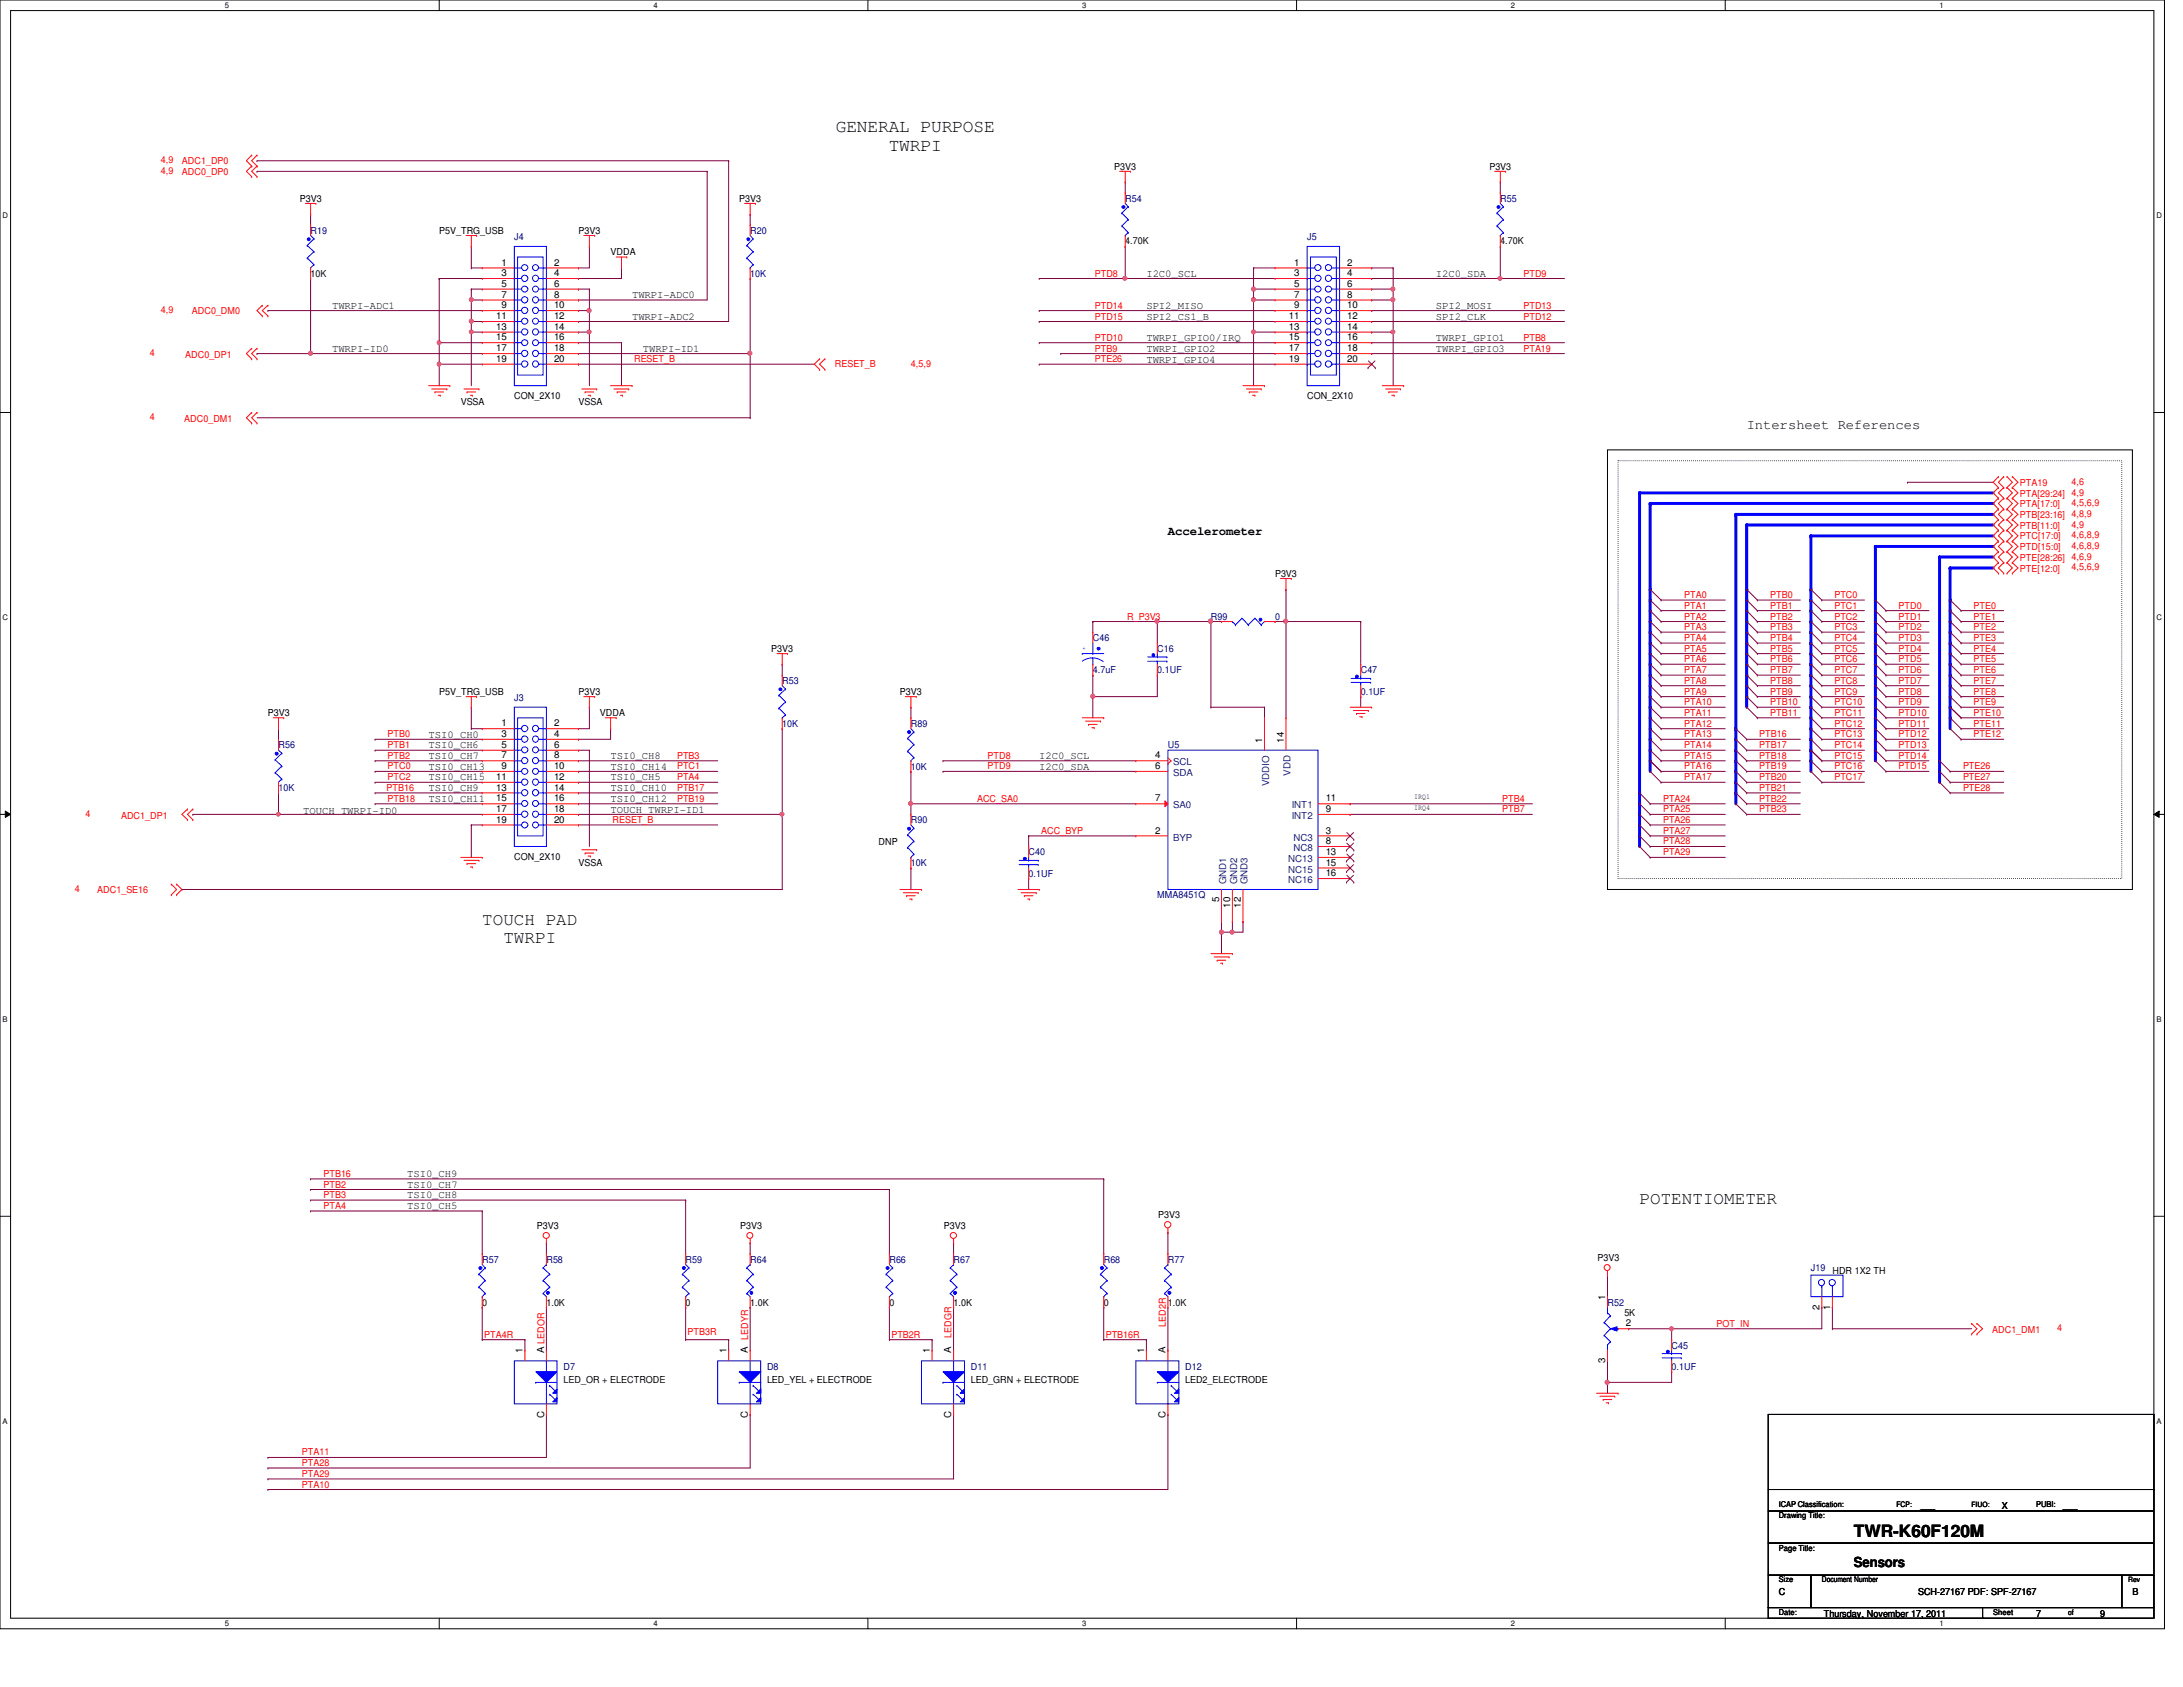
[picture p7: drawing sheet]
<svg xmlns="http://www.w3.org/2000/svg" width="279mm" height="216mm" viewBox="0 0 279 216" stroke-linecap="round" stroke-linejoin="round" font-family="sans-serif">
<defs><g id="words">
<g font-size="2.3">
<text x="107" y="16.9">GENERAL PURPOSE</text>
<text x="113.7" y="19.3">TWRPI</text>
</g>
<g font-size="2.2">
<text x="61.7" y="118.4">TOUCH PAD</text>
<text x="64.4" y="120.7">TWRPI</text>
<text x="209.8" y="154.1">POTENTIOMETER</text>
<text x="237.3" y="196.8">TWR-K60F120M</text>
</g>
<g font-size="1.8">
<text x="223.6" y="54.9">Intersheet References</text>
<text x="237.3" y="200.5">Sensors</text>
</g>
<text font-size="1.6" x="149.5" y="68.5">Accelerometer</text>
<g font-size="1.4">
<text x="146.7" y="35.4">I2C0_SCL</text>
<text x="183.8" y="35.4">I2C0_SDA</text>
<text x="42.5" y="39.5">TWRPI-ADC1</text>
<text x="80.9" y="38.1">TWRPI-ADC0</text>
<text x="80.9" y="40.9">TWRPI-ADC2</text>
<text x="146.7" y="39.5">SPI2_MISO</text>
<text x="146.7" y="40.9">SPI2_CS1_B</text>
<text x="183.8" y="39.5">SPI2_MOSI</text>
<text x="183.8" y="40.9">SPI2_CLK</text>
<text x="42.5" y="45">TWRPI-ID0</text>
<text x="82.3" y="45">TWRPI-ID1</text>
<text x="146.7" y="43.6">TWRPI_GPIO0/IRQ</text>
<text x="146.7" y="45">TWRPI_GPIO2</text>
<text x="146.7" y="46.4">TWRPI_GPIO4</text>
<text x="183.8" y="43.6">TWRPI_GPIO1</text>
<text x="183.8" y="45">TWRPI_GPIO3</text>
<text x="54.9" y="94.4">TSI0_CH0</text>
<text x="54.9" y="95.8">TSI0_CH6</text>
<text x="54.9" y="97.2">TSI0_CH7</text>
<text x="54.9" y="98.5">TSI0_CH13</text>
<text x="54.9" y="99.9">TSI0_CH15</text>
<text x="54.9" y="101.3">TSI0_CH9</text>
<text x="78.1" y="97.2">TSI0_CH8</text>
<text x="78.1" y="98.5">TSI0_CH14</text>
<text x="78.1" y="99.9">TSI0_CH5</text>
<text x="78.1" y="101.3">TSI0_CH10</text>
<text x="133" y="98.5">I2C0_SDA</text>
<text x="133" y="97.2">I2C0_SCL</text>
<text x="38.8" y="104.1">TOUCH TWRPI-ID0</text>
<text x="54.9" y="102.6">TSI0_CH11</text>
<text x="78.1" y="102.6">TSI0_CH12</text>
<text x="78.1" y="104">TOUCH TWRPI-ID1</text>
<text x="52.1" y="150.6">TSI0_CH9</text>
<text x="52.1" y="152">TSI0_CH7</text>
<text x="52.1" y="153.4">TSI0_CH8</text>
<text x="52.1" y="154.7">TSI0_CH5</text>
</g>
<g font-size="1.2" fill="#f00">
<text x="20.6" y="20.9">4,9</text>
<text x="20.6" y="22.3">4,9</text>
<text x="23.3" y="21">ADC1_DP0</text>
<text x="23.3" y="22.4">ADC0_DP0</text>
<text x="140.1" y="35.4">PTD8</text>
<text x="195" y="35.4">PTD9</text>
<text x="20.6" y="40.1">4,9</text>
<text x="24.6" y="40.2">ADC0_DM0</text>
<text x="140.1" y="40.9">PTD15</text>
<text x="140.1" y="39.5">PTD14</text>
<text x="195" y="40.9">PTD12</text>
<text x="195" y="39.5">PTD13</text>
<text x="19.2" y="45.6">4</text>
<text x="23.7" y="45.8">ADC0_DP1</text>
<text x="81.2" y="46.4">RESET_B</text>
<text x="106.8" y="46.9">RESET_B</text>
<text x="116.6" y="46.9">4,5,9</text>
<text x="140.1" y="46.4">PTE26</text>
<text x="140.1" y="43.6">PTD10</text>
<text x="140.1" y="45">PTB9</text>
<text x="195" y="45">PTA19</text>
<text x="195" y="43.6">PTB8</text>
<text x="19.2" y="53.8">4</text>
<text x="23.6" y="54.1">ADC0_DM1</text>
<text x="258.5" y="64.9">PTA[17:0]</text>
<text x="258.5" y="63.5">PTA[29:24] 4,9</text>
<text x="258.5" y="62.1">PTA19</text>
<text x="265.1" y="64.8">4,5,6,9</text>
<text x="265.1" y="62">4,6</text>
<text x="258.5" y="71.8">PTE[28:26] 4,6,9</text>
<text x="258.5" y="69">PTC[17:0]</text>
<text x="258.5" y="70.4">PTD[15:0]</text>
<text x="258.5" y="66.3">PTB[23:16] 4,8,9</text>
<text x="258.5" y="67.6">PTB[11:0]</text>
<text x="265.1" y="68.9">4,6,8,9</text>
<text x="265.1" y="70.3">4,6,8,9</text>
<text x="265.1" y="67.5">4,9</text>
<text x="215.6" y="76.5">PTA0</text>
<text x="215.6" y="77.9">PTA1</text>
<text x="226.6" y="76.5">PTB0</text>
<text x="226.6" y="77.9">PTB1</text>
<text x="234.8" y="76.5">PTC0</text>
<text x="234.8" y="77.9">PTC1</text>
<text x="243" y="77.9">PTD0</text>
<text x="252.6" y="77.9">PTE0</text>
<text x="258.5" y="73.2">PTE[12:0]</text>
<text x="265.1" y="73">4,5,6,9</text>
<text x="144.3" y="79.3">R_P3V3</text>
<text x="215.6" y="79.3">PTA2</text>
<text x="215.6" y="80.6">PTA3</text>
<text x="215.6" y="82">PTA4</text>
<text x="215.6" y="83.4">PTA5</text>
<text x="226.6" y="79.3">PTB2</text>
<text x="226.6" y="80.6">PTB3</text>
<text x="226.6" y="82">PTB4</text>
<text x="226.6" y="83.4">PTB5</text>
<text x="234.8" y="79.3">PTC2</text>
<text x="234.8" y="80.6">PTC3</text>
<text x="234.8" y="82">PTC4</text>
<text x="234.8" y="83.4">PTC5</text>
<text x="243" y="79.3">PTD1</text>
<text x="243" y="80.6">PTD2</text>
<text x="243" y="82">PTD3</text>
<text x="243" y="83.4">PTD4</text>
<text x="252.6" y="79.3">PTE1</text>
<text x="252.6" y="80.6">PTE2</text>
<text x="252.6" y="82">PTE3</text>
<text x="252.6" y="83.4">PTE4</text>
<text x="215.6" y="84.8">PTA6</text>
<text x="215.6" y="86.1">PTA7</text>
<text x="215.6" y="87.5">PTA8</text>
<text x="215.6" y="88.9">PTA9</text>
<text x="226.6" y="84.8">PTB6</text>
<text x="226.6" y="86.1">PTB7</text>
<text x="226.6" y="87.5">PTB8</text>
<text x="226.6" y="88.9">PTB9</text>
<text x="234.8" y="84.8">PTC6</text>
<text x="234.8" y="86.1">PTC7</text>
<text x="234.8" y="87.5">PTC8</text>
<text x="234.8" y="88.9">PTC9</text>
<text x="243" y="84.8">PTD5</text>
<text x="243" y="86.1">PTD6</text>
<text x="243" y="87.5">PTD7</text>
<text x="243" y="88.9">PTD8</text>
<text x="252.6" y="84.8">PTE5</text>
<text x="252.6" y="86.1">PTE6</text>
<text x="252.6" y="87.5">PTE7</text>
<text x="252.6" y="88.9">PTE8</text>
<text x="49.6" y="94.4">PTB0</text>
<text x="49.6" y="95.8">PTB1</text>
<text x="215.6" y="90.3">PTA10</text>
<text x="215.6" y="91.6">PTA11</text>
<text x="215.6" y="93">PTA12</text>
<text x="215.6" y="94.4">PTA13</text>
<text x="215.6" y="95.8">PTA14</text>
<text x="225.2" y="94.4">PTB16</text>
<text x="225.2" y="95.8">PTB17</text>
<text x="226.6" y="90.3">PTB10</text>
<text x="226.6" y="91.6">PTB11</text>
<text x="234.8" y="90.3">PTC10</text>
<text x="234.8" y="91.6">PTC11</text>
<text x="234.8" y="93">PTC12</text>
<text x="234.8" y="94.4">PTC13</text>
<text x="234.8" y="95.8">PTC14</text>
<text x="243" y="90.3">PTD9</text>
<text x="243" y="91.6">PTD10</text>
<text x="243" y="93">PTD11</text>
<text x="243" y="94.4">PTD12</text>
<text x="243" y="95.8">PTD13</text>
<text x="252.6" y="90.3">PTE9</text>
<text x="252.6" y="91.6">PTE10</text>
<text x="252.6" y="93">PTE11</text>
<text x="252.6" y="94.4">PTE12</text>
<text x="49.5" y="101.2">PTB16</text>
<text x="49.6" y="99.9">PTC2</text>
<text x="49.6" y="97.1">PTB2</text>
<text x="49.6" y="98.5">PTC0</text>
<text x="86.7" y="99.9">PTA4</text>
<text x="86.7" y="101.2">PTB17</text>
<text x="86.7" y="97.1">PTB3</text>
<text x="86.7" y="98.5">PTC1</text>
<text x="126.4" y="98.5">PTD9</text>
<text x="126.4" y="97.1">PTD8</text>
<text x="215.6" y="97.1">PTA15</text>
<text x="215.6" y="98.5">PTA16</text>
<text x="215.6" y="99.9">PTA17</text>
<text x="225.2" y="97.1">PTB18</text>
<text x="225.2" y="98.5">PTB19</text>
<text x="225.2" y="99.9">PTB20</text>
<text x="225.2" y="101.2">PTB21</text>
<text x="234.8" y="97.1">PTC15</text>
<text x="234.8" y="98.5">PTC16</text>
<text x="234.8" y="99.9">PTC17</text>
<text x="243" y="97.1">PTD14</text>
<text x="243" y="98.5">PTD15</text>
<text x="251.2" y="98.5">PTE26</text>
<text x="251.2" y="99.9">PTE27</text>
<text x="251.2" y="101.2">PTE28</text>
<text x="11" y="104.6">4</text>
<text x="15.5" y="104.8">ADC1_DP1</text>
<text x="49.6" y="102.6">PTB18</text>
<text x="78.4" y="105.3">RESET_B</text>
<text x="86.7" y="102.6">PTB19</text>
<text x="125.1" y="102.6">ACC_SA0</text>
<text x="133.3" y="106.7">ACC_BYP</text>
<text x="192.3" y="102.6">PTB4</text>
<text x="192.3" y="104">PTB7</text>
<text x="212.9" y="102.6">PTA24</text>
<text x="212.9" y="104">PTA25</text>
<text x="212.9" y="105.3">PTA26</text>
<text x="212.9" y="106.7">PTA27</text>
<text x="225.2" y="102.6">PTB22</text>
<text x="225.2" y="104">PTB23</text>
<text x="212.9" y="108.1">PTA28</text>
<text x="212.9" y="109.5">PTA29</text>
<text x="9.6" y="114.1">4</text>
<text x="12.4" y="114.3">ADC1_SE16</text>
<text x="41.4" y="150.6">PTB16</text>
<text x="41.4" y="153.3">PTB3</text>
<text x="41.4" y="154.7">PTA4</text>
<text x="41.4" y="152">PTB2</text>
<text x="62" y="171.2">PTA4R</text>
<text x="88" y="170.9">PTB3R</text>
<text x="95.8" y="171.4" transform="rotate(-90 95.8 171.4)">LEDYR</text>
<text x="114.1" y="171.2">PTB2R</text>
<text x="121.8" y="171.2" transform="rotate(-90 121.8 171.2)">LEDGR</text>
<text x="141.5" y="171.2">PTB16R</text>
<text x="149.2" y="169.8" transform="rotate(-90 149.2 169.8)">LED2R</text>
<text x="219.7" y="169.8">POT_IN</text>
<text x="255" y="170.6">ADC1_DM1</text>
<text x="263.3" y="170.4">4</text>
<text x="38.7" y="190.4">PTA10</text>
<text x="38.7" y="189">PTA29</text>
<text x="38.7" y="186.3">PTA11</text>
<text x="38.7" y="187.6">PTA28</text>
</g>
<g font-size="1.2">
<text x="142.6" y="21.7">P3V3</text>
<text x="190.6" y="21.7">P3V3</text>
<text x="38.4" y="25.8">P3V3</text>
<text x="56.2" y="29.9">P5V_TRG_USB</text>
<text x="74" y="29.9">P3V3</text>
<text x="94.6" y="25.8">P3V3</text>
<text x="39.8" y="35.4">10K</text>
<text x="64.2" y="34">1</text>
<text x="64.2" y="35.3">3</text>
<text x="70.9" y="34">2</text>
<text x="70.9" y="35.3">4</text>
<text x="78.1" y="32.7">VDDA</text>
<text x="144" y="31.3">4.70K</text>
<text x="165.7" y="34">1</text>
<text x="165.7" y="35.3">3</text>
<text x="172.4" y="34">2</text>
<text x="172.4" y="35.3">4</text>
<text x="192" y="31.3">4.70K</text>
<text x="63.5" y="40.9">11</text>
<text x="64.2" y="36.7">5</text>
<text x="64.2" y="38.1">7</text>
<text x="64.2" y="39.5">9</text>
<text x="70.9" y="36.7">6</text>
<text x="70.9" y="38.1">8</text>
<text x="70.9" y="39.5">10</text>
<text x="70.9" y="40.9">12</text>
<text x="165" y="40.9">11</text>
<text x="165.7" y="36.7">5</text>
<text x="165.7" y="38.1">7</text>
<text x="165.7" y="39.5">9</text>
<text x="172.4" y="36.7">6</text>
<text x="172.4" y="38.1">8</text>
<text x="172.4" y="39.5">10</text>
<text x="172.4" y="40.9">12</text>
<text x="63.5" y="42.2">13</text>
<text x="63.5" y="43.6">15</text>
<text x="63.5" y="45">17</text>
<text x="63.5" y="46.3">19</text>
<text x="70.9" y="42.2">14</text>
<text x="70.9" y="43.6">16</text>
<text x="70.9" y="45">18</text>
<text x="70.9" y="46.3">20</text>
<text x="165" y="42.2">13</text>
<text x="165" y="43.6">15</text>
<text x="165" y="45">17</text>
<text x="165" y="46.3">19</text>
<text x="172.4" y="42.2">14</text>
<text x="172.4" y="43.6">16</text>
<text x="172.4" y="45">18</text>
<text x="172.4" y="46.3">20</text>
<text x="59" y="51.9">VSSA</text>
<text x="65.8" y="51.1">CON_2X10</text>
<text x="74" y="51.9">VSSA</text>
<text x="167.3" y="51.1">CON_2X10</text>
<text x="163.2" y="73.8">P3V3</text>
<text x="98.7" y="83.4">P3V3</text>
<text x="56.2" y="88.9">P5V_TRG_USB</text>
<text x="74" y="88.9">P3V3</text>
<text x="115.2" y="88.9">P3V3</text>
<text x="34.3" y="91.7">P3V3</text>
<text x="64.2" y="93">1</text>
<text x="64.2" y="94.3">3</text>
<text x="64.2" y="95.7">5</text>
<text x="70.9" y="93">2</text>
<text x="70.9" y="94.3">4</text>
<text x="70.9" y="95.7">6</text>
<text x="76.8" y="91.7">VDDA</text>
<text x="161.5" y="95" transform="rotate(-90 161.5 95)">1</text>
<text x="164.3" y="95" transform="rotate(-90 164.3 95)">14</text>
<text x="63.5" y="99.8">11</text>
<text x="63.5" y="101.2">13</text>
<text x="64.2" y="97.1">7</text>
<text x="64.2" y="98.4">9</text>
<text x="70.9" y="97.1">8</text>
<text x="70.9" y="98.4">10</text>
<text x="70.9" y="99.8">12</text>
<text x="70.9" y="101.2">14</text>
<text x="147.8" y="97.1">4</text>
<text x="147.8" y="98.4">6</text>
<text x="63.5" y="102.6">15</text>
<text x="63.5" y="103.9">17</text>
<text x="63.5" y="105.3">19</text>
<text x="70.9" y="102.6">16</text>
<text x="70.9" y="103.9">18</text>
<text x="70.9" y="105.3">20</text>
<text x="147.8" y="106.7">2</text>
<text x="147.8" y="102.6">7</text>
<text x="169.7" y="106.7">3</text>
<text x="169.7" y="102.6">11</text>
<text x="169.7" y="103.9">9</text>
<text x="65.8" y="110">CON_2X10</text>
<text x="74" y="110.9">VSSA</text>
<text x="112.4" y="108.1">DNP</text>
<text x="169.7" y="108">8</text>
<text x="169.7" y="109.4">13</text>
<text x="169.7" y="110.8">15</text>
<text x="169.7" y="112.1">16</text>
<text x="156" y="115.5" transform="rotate(-90 156 115.5)">5</text>
<text x="157.4" y="116.2" transform="rotate(-90 157.4 116.2)">10</text>
<text x="158.8" y="116.2" transform="rotate(-90 158.8 116.2)">12</text>
<text x="148.3" y="155.8">P3V3</text>
<text x="68.7" y="157.2">P3V3</text>
<text x="94.7" y="157.2">P3V3</text>
<text x="120.8" y="157.2">P3V3</text>
<text x="204.5" y="161.3">P3V3</text>
<text x="61.7" y="167.1">0</text>
<text x="69.9" y="167.1">1.0K</text>
<text x="87.8" y="167.1">0</text>
<text x="96" y="167.1">1.0K</text>
<text x="113.8" y="167.1">0</text>
<text x="122" y="167.1">1.0K</text>
<text x="141.3" y="167.1">0</text>
<text x="149.5" y="167.1">1.0K</text>
<text x="205.4" y="166.3" transform="rotate(-90 205.4 166.3)">1</text>
<text x="232.9" y="167.6" transform="rotate(-90 232.9 167.6)">2</text>
<text x="234.2" y="167.6" transform="rotate(-90 234.2 167.6)">1</text>
<text x="234.5" y="163">HDR 1X2 TH</text>
<text x="66.9" y="173.2" transform="rotate(-90 66.9 173.2)">1</text>
<text x="69.6" y="173.2" transform="rotate(-90 69.6 173.2)">A LEDOR</text>
<text x="93" y="173.2" transform="rotate(-90 93 173.2)">1</text>
<text x="95.7" y="173.2" transform="rotate(-90 95.7 173.2)">A</text>
<text x="119" y="173.2" transform="rotate(-90 119 173.2)">1</text>
<text x="121.8" y="173.2" transform="rotate(-90 121.8 173.2)">A</text>
<text x="146.4" y="173.2" transform="rotate(-90 146.4 173.2)">1</text>
<text x="149.2" y="173.2" transform="rotate(-90 149.2 173.2)">A</text>
<text x="207.9" y="168.4">5K</text>
<text x="208.1" y="169.8">2</text>
<text x="72.1" y="177">LED_OR + ELECTRODE</text>
<text x="98.2" y="177">LED_YEL + ELECTRODE</text>
<text x="124.2" y="177">LED_GRN + ELECTRODE</text>
<text x="151.7" y="177">LED2_ELECTRODE</text>
<text x="205.4" y="174.5" transform="rotate(-90 205.4 174.5)">3</text>
<text x="69.6" y="181.5" transform="rotate(-90 69.6 181.5)">C</text>
<text x="95.7" y="181.5" transform="rotate(-90 95.7 181.5)">C</text>
<text x="121.8" y="181.5" transform="rotate(-90 121.8 181.5)">C</text>
<text x="149.2" y="181.5" transform="rotate(-90 149.2 181.5)">C</text>
<text x="245.8" y="193">___</text>
<text x="256.2" y="193.2">X</text>
<text x="264" y="193">___</text>
<text x="227.7" y="204.1">C</text>
<text x="233.4" y="206.9">Thursday, November 17, 2011</text>
<text x="245.5" y="204.1">SCH-27167 PDF: SPF-27167</text>
<text x="260.6" y="206.9">7</text>
<text x="268.8" y="206.9">9</text>
<text x="272.9" y="204.1">B</text>
</g>
<g font-size="1.2" fill="#000080">
<text x="39.8" y="29.9">R19</text>
<text x="96" y="29.9">R20</text>
<text x="144" y="25.8">R54</text>
<text x="192" y="25.8">R55</text>
<text x="65.8" y="30.7">J4</text>
<text x="96" y="35.4">10K</text>
<text x="167.3" y="30.7">J5</text>
<text x="139.9" y="82">C46</text>
<text x="148.1" y="83.4">C16</text>
<text x="155" y="79.3">R99</text>
<text x="163.2" y="79.3">0</text>
<text x="65.8" y="89.7">J3</text>
<text x="100.1" y="87.5">R53</text>
<text x="139.9" y="86.1">4.7uF</text>
<text x="148.1" y="86.1">0.1UF</text>
<text x="174.2" y="86.1">C47</text>
<text x="174.2" y="88.9">0.1UF</text>
<text x="35.6" y="95.8">R56</text>
<text x="100.1" y="93">10K</text>
<text x="116.6" y="93">R89</text>
<text x="149.5" y="95.8">U5</text>
<text x="35.6" y="101.3">10K</text>
<text x="116.6" y="98.5">10K</text>
<text x="116.6" y="105.4">R90</text>
<text x="116.6" y="110.9">10K</text>
<text x="131.7" y="109.5">C40</text>
<text x="131.7" y="112.2">0.1UF</text>
<text x="148.1" y="115">MMA8451Q</text>
<text x="61.7" y="161.6">R57</text>
<text x="69.9" y="161.6">R58</text>
<text x="87.8" y="161.6">R59</text>
<text x="96" y="161.6">R64</text>
<text x="113.8" y="161.6">R66</text>
<text x="122" y="161.6">R67</text>
<text x="141.3" y="161.6">R68</text>
<text x="149.5" y="161.6">R77</text>
<text x="205.7" y="167.1">R52</text>
<text x="231.8" y="162.7">J19</text>
<text x="214" y="172.6">C45</text>
<text x="72.1" y="175.3">D7</text>
<text x="98.2" y="175.3">D8</text>
<text x="124.2" y="175.3">D11</text>
<text x="151.7" y="175.3">D12</text>
<text x="214" y="175.3">0.1UF</text>
</g>
<g font-size="1.2" fill="#004080">
<text x="150.2" y="98">SCL</text>
<text x="150.2" y="99.3">SDA</text>
<text x="162.4" y="100.6" transform="rotate(-90 162.4 100.6)">VDDIO</text>
<text x="165.2" y="99.3" transform="rotate(-90 165.2 99.3)">VDD</text>
<text x="150.2" y="107.6">BYP</text>
<text x="150.2" y="103.5">SA0</text>
<text x="165.4" y="103.5">INT1</text>
<text x="165.4" y="104.8">INT2</text>
<text x="165.6" y="107.6">NC3</text>
<text x="156.9" y="113.2" transform="rotate(-90 156.9 113.2)">GND1</text>
<text x="158.3" y="113.2" transform="rotate(-90 158.3 113.2)">GND2</text>
<text x="159.7" y="113.2" transform="rotate(-90 159.7 113.2)">GND3</text>
<text x="164.9" y="110.3">NC13</text>
<text x="164.9" y="111.7">NC15</text>
<text x="164.9" y="113">NC16</text>
<text x="165.6" y="108.9">NC8</text>
</g>
<text font-size="1.1" x="227.7" y="198.5">Page Title:</text>
<g font-size="1">
<text x="28.8" y="1">5</text>
<text x="83.7" y="1">4</text>
<text x="138.5" y="1">3</text>
<text x="193.4" y="1">2</text>
<text x="248.2" y="1">1</text>
<text x=".3" y="27.9">D</text>
<text x="276" y="27.9">D</text>
<text x=".3" y="79.4">C</text>
<text x="276" y="79.4">C</text>
<text x="181" y="102.3">IRQ1</text>
<text x="181" y="103.7">IRQ4</text>
<text x=".3" y="130.8">B</text>
<text x="276" y="130.8">B</text>
<text x=".3" y="182.2">A</text>
<text x="276" y="182.2">A</text>
<text x="227.7" y="194.3">Drawing Title:</text>
<text x="227.7" y="192.9">ICAP Classification:</text>
<text x="242.7" y="192.9">FCP:</text>
<text x="260.6" y="192.9">PUBI:</text>
<text x="227.7" y="202.5">Size</text>
<text x="233.2" y="202.5">Document Number</text>
<text x="28.8" y="208.1">5</text>
<text x="83.7" y="208.1">4</text>
<text x="138.5" y="208.1">3</text>
<text x="193.4" y="208.1">2</text>
<text x="227.7" y="206.6">Date:</text>
<text x="248.2" y="208.1">1</text>
<text x="255.1" y="206.6">Sheet</text>
<text x="264.7" y="206.6">of</text>
</g>
<text font-size=".9" fill="#00f" x="138.5" y="83.1">+</text>
<g font-size=".9">
<text x="252.3" y="192.9">FIUO:</text>
<text x="272.4" y="202.4">Rev</text>
</g>
</g></defs>
<path d="M0 0h277v208.4h-277zM1.4 1.4h274.3v205.7h-274.3z" fill="none" stroke="#000" stroke-width=".13"/>
<g fill="#fff">
<path d="M28.8 .1h.5v1.1h-.5z"/>
<path d="M28.8 207.2h.5v1.1h-.5z"/>
</g>
<path d="M56.2 0v1.4M56.2 207.1v1.3" fill="none" stroke="#000" stroke-width=".13"/>
<g fill="#fff">
<path d="M83.7 .1h.5v1.1h-.5z"/>
<path d="M83.7 207.2h.5v1.1h-.5z"/>
</g>
<path d="M111.1 0v1.4M111.1 207.1v1.3" fill="none" stroke="#000" stroke-width=".13"/>
<g fill="#fff">
<path d="M138.5 .1h.6v1.1h-.6z"/>
<path d="M138.5 207.2h.6v1.1h-.6z"/>
</g>
<path d="M165.9 0v1.4M165.9 207.1v1.3" fill="none" stroke="#000" stroke-width=".13"/>
<g fill="#fff">
<path d="M193.4 .1h.5v1.1h-.5z"/>
<path d="M193.4 207.2h.5v1.1h-.5z"/>
</g>
<path d="M220.8 0v1.4M220.8 207.1v1.3" fill="none" stroke="#000" stroke-width=".13"/>
<g fill="#fff">
<path d="M248.2 .1h.6v1.1h-.6z"/>
<path d="M248.2 207.2h.6v1.1h-.6z"/>
<path d="M.3 27.1h.8v1.1h-.8z"/>
<path d="M276 27.1h.7v1.1h-.7z"/>
<path d="M.3 78.5h.8v1.1h-.8z"/>
<path d="M276 78.5h.7v1.1h-.7z"/>
</g>
<path d="M0 52.8h1.4M275.7 52.8h1.3" fill="none" stroke="#000" stroke-width=".13"/>
<g fill="#fff">
<path d="M.3 129.9h.7v1.1h-.7z"/>
<path d="M276 129.9h.6v1.1h-.6z"/>
</g>
<path d="M0 104.2h1.4M.7 103.8l.7 .4-.7 .4zM275.7 104.2l.7-.4v.8zM275.7 104.2h1.3" fill="none" stroke="#000" stroke-width=".13"/>
<path d="M.7 103.8l.7 .4-.7 .4zM275.7 104.2l.7-.4v.8z" fill="#000"/>
<g fill="#fff">
<path d="M.3 181.4h.7v1.1h-.7z"/>
<path d="M276 181.4h.6v1.1h-.6z"/>
</g>
<path d="M205.7 57.6h67.2v56.2h-67.2zM0 155.7h1.4M275.7 155.7h1.3" fill="none" stroke="#000" stroke-width=".13"/>
<path d="M207.1 59h64.5v53.4h-64.5z" fill="none" stroke="#000" stroke-width=".13" stroke-dasharray="0 .3"/>
<g fill="none" stroke="#800040" stroke-width=".13">
<path d="M34.3 39.8h.1M34.3 39.8h27.4M39.8 27.4h.1M39.8 27.4v1.4M75.4 39.8h.1M75.4 39.8v2.7h-1.4M74 42.5h.1M35.6 93.3h.1M35.6 93.3v1.3M35.6 101.5h.1M35.6 101.5v2.7M48 100.1h.1"/>
<path d="M48 100.1h13.7M74 104.2h.1M74 105.6h.1M74 100.1h.1M74 104.2h26.1M74 105.6h17.9M74 100.1h17.9M205.7 163.2h.1M205.7 176.9h.1M205.7 163.2v2.7M205.7 176.9v1.4"/>
</g>
<circle cx="75.4" cy="39.8" r=".26" fill="#f0f"/>
<circle cx="75.4" cy="39.8" r=".26" fill="none" stroke="#f0f" stroke-width=".13"/>
<g fill="none" stroke="#800040" stroke-width=".13">
<path d="M79.5 34.3h.1M79.5 34.3v1.3M48 97.4h.1M48 94.6h.1M48 97.4h13.7M48 94.6h13.7M60.3 93.3h.1M60.3 90.5h.1M60.3 93.3h1.4M60.3 90.5v2.8M74 93.3h.1M75.4 96h.1"/>
<path d="M75.4 90.5h.1M75.4 90.5v2.8h-1.4M75.4 96v12.3M100.1 93.3h.1M100.1 93.3v10.9M23.3 113.8h.1M23.3 113.8h76.8M35.6 104.2h.1M35.6 104.2h26.1M60.3 105.6h.1M60.3 105.6v4.1M60.3 105.6h1.4"/>
<path d="M74 101.5h.1M74 101.5h17.9"/>
</g>
<path d="M35.4 104h.4l.1 .2-.1 .2h-.2h-.2z" fill-rule="evenodd" fill="#f0f"/>
<path d="M35.4 104h.4l.1 .2-.1 .2h-.2h-.2z" fill="none" stroke="#f0f" stroke-width=".13"/>
<g fill="none" stroke="#800040" stroke-width=".13">
<path d="M74 38.4h.1M74 38.4h16.5M75.4 31.5h.1M75.4 31.5v2.8M178.3 38.4h.1M178.3 38.4v11M74 41.1h.1M74 41.1h19.3M133 46.6h.1M133 46.6h30.2M175.6 41.1h.1M175.6 41.1h24.6"/>
<path d="M178.3 42.5h.1M74 96h.1M74 94.6h.1M74 97.4h.1M74 96h1.4M74 97.4h17.9M78.1 93.3h.1M78.1 93.3v1.3h-4.1"/>
</g>
<circle cx="178.3" cy="42.5" r=".25" fill="#f0f"/>
<circle cx="178.3" cy="42.5" r=".25" fill="none" stroke="#f0f" stroke-width=".13"/>
<path d="M175.6 34.3h.1M175.6 34.3h2.7M178.3 37h.1M178.3 34.3h.1M178.3 34.3v4.1M160.4 42.5h.1M160.4 42.5v6.9" fill="none" stroke="#800040" stroke-width=".13"/>
<circle cx="160.4" cy="42.5" r=".25" fill="#f0f"/>
<circle cx="160.4" cy="42.5" r=".25" fill="none" stroke="#f0f" stroke-width=".13"/>
<g fill="none" stroke="#800040" stroke-width=".13">
<path d="M56.2 35.6h.1M56.2 35.6h5.5M60.3 34.3h.1M60.3 31.5h.1M60.3 38.4h.1M60.3 34.3h1.4M60.3 31.5v2.8M60.3 38.4h1.4M74 37h.1M74 39.8h.1M74 34.3h.1M74 35.6h.1"/>
<path d="M74 34.3h1.4M74 37h1.4M74 35.6h5.5M75.4 37h.1M75.4 37v2.8h-1.4M160.4 34.3h.1M160.4 34.3h2.8M160.4 34.3v2.7M56.2 46.6h.1M56.2 46.6v2.8M56.2 46.6h5.5M60.3 41.1h.1"/>
<path d="M60.3 41.1v1.4M60.3 41.1h1.4M74 46.6h.1M74 46.6h30.2"/>
</g>
<path d="M56 46.4h.2l.2 .1v.3l-.2 .1-.2-.1z" fill-rule="evenodd" fill="#f0f"/>
<path d="M56 46.4h.2l.2 .1v.3l-.2 .1-.2-.1z" fill="none" stroke="#f0f" stroke-width=".13"/>
<g fill="none" stroke="#800040" stroke-width=".13">
<path d="M60.3 37h.1M60.3 37v1.4M60.3 37h1.4M160.4 38.4h.1M160.4 38.4v4.1M60.3 42.5h.1M60.3 42.5h1.4M74 45.3h.1M74 45.3h22M160.4 42.5h.1M160.4 42.5h2.8M175.6 42.5h.1"/>
<path d="M175.6 42.5h2.7"/>
</g>
<circle cx="60.3" cy="42.5" r=".25" fill="#f0f"/>
<circle cx="60.3" cy="42.5" r=".25" fill="none" stroke="#f0f" stroke-width=".13"/>
<path d="M175.6 37h.1M175.6 37h2.7" fill="none" stroke="#800040" stroke-width=".13"/>
<circle cx="178.3" cy="37" r=".26" fill="#f0f"/>
<circle cx="178.3" cy="37" r=".26" fill="none" stroke="#f0f" stroke-width=".13"/>
<path d="M175.6 38.4h.1M175.6 38.4h2.7M133 41.1h.1M133 41.1h30.2M74 102.9h.1M74 102.9h17.9" fill="none" stroke="#800040" stroke-width=".13"/>
<circle cx="178.3" cy="38.4" r=".26" fill="#f0f"/>
<circle cx="178.3" cy="38.4" r=".26" fill="none" stroke="#f0f" stroke-width=".13"/>
<path d="M160.4 38.4h.1M160.4 38.4h2.8" fill="none" stroke="#800040" stroke-width=".13"/>
<circle cx="160.4" cy="38.4" r=".26" fill="#f0f"/>
<circle cx="160.4" cy="38.4" r=".26" fill="none" stroke="#f0f" stroke-width=".13"/>
<path d="M160.4 37h.1M160.4 37v1.4M160.4 37h2.8" fill="none" stroke="#800040" stroke-width=".13"/>
<circle cx="160.4" cy="37" r=".26" fill="#f0f"/>
<circle cx="160.4" cy="37" r=".26" fill="none" stroke="#f0f" stroke-width=".13"/>
<path d="M75.4 42.5h.1M75.4 42.5v6.9" fill="none" stroke="#800040" stroke-width=".13"/>
<circle cx="75.4" cy="42.5" r=".25" fill="#f0f"/>
<circle cx="75.4" cy="42.5" r=".25" fill="none" stroke="#f0f" stroke-width=".13"/>
<path d="M56.2 43.9h.1M56.2 43.9v2.7M56.2 43.9h5.5M60.3 42.5h.1M60.3 42.5v6.9" fill="none" stroke="#800040" stroke-width=".13"/>
<path d="M56 43.7l.2-.1 .2 .1v.3l-.2 .1-.2-.1z" fill-rule="evenodd" fill="#f0f"/>
<path d="M56 43.7l.2-.1 .2 .1v.3l-.2 .1-.2-.1z" fill="none" stroke="#f0f" stroke-width=".13"/>
<g fill="none" stroke="#800040" stroke-width=".13">
<path d="M56.2 35.6h.1M56.2 35.6v8.3M133 39.8h.1M133 39.8h30.2M175.6 39.8h.1M175.6 39.8h24.6M39.8 45.3h.1M39.8 45.3h21.9M74 43.9h.1M74 43.9h5.5M79.5 43.9h.1M79.5 43.9v5.5"/>
<path d="M48 98.7h.1M48 96h.1M48 98.7h13.7M48 96h13.7M74 98.7h.1M74 98.7h17.9M100.1 85h.1M100.1 85v1.4M24.7 104.2h.1M24.7 104.2h10.9M48 101.5h.1M48 101.5h13.7"/>
<path d="M100.1 104.2h.1M100.1 104.2v9.6M234.5 170.1h.1M234.5 170.1h17.8"/>
</g>
<circle cx="100.1" cy="104.2" r=".25" fill="#f0f"/>
<circle cx="100.1" cy="104.2" r=".25" fill="none" stroke="#f0f" stroke-width=".13"/>
<path d="M60.3 38.4h.1M60.3 38.4v2.7M96 27.4h.1M96 27.4v1.4" fill="none" stroke="#800040" stroke-width=".13"/>
<circle cx="60.3" cy="41.1" r=".26" fill="#f0f"/>
<circle cx="60.3" cy="41.1" r=".26" fill="none" stroke="#f0f" stroke-width=".13"/>
<circle cx="60.3" cy="38.4" r=".26" fill="#f0f"/>
<circle cx="60.3" cy="38.4" r=".26" fill="none" stroke="#f0f" stroke-width=".13"/>
<path d="M39.8 35.6h.1M39.8 35.6v9.7M144 35.6h.1M144 35.6h19.2M175.6 45.3h.1M175.6 45.3h24.6" fill="none" stroke="#800040" stroke-width=".13"/>
<circle cx="144" cy="35.6" r=".25" fill="#f0f"/>
<circle cx="144" cy="35.6" r=".25" fill="none" stroke="#f0f" stroke-width=".13"/>
<path d="M192 35.6h.1M192 35.6h8.2" fill="none" stroke="#800040" stroke-width=".13"/>
<circle cx="192" cy="35.6" r=".25" fill="#f0f"/>
<circle cx="192" cy="35.6" r=".25" fill="none" stroke="#f0f" stroke-width=".13"/>
<g fill="none" stroke="#800040" stroke-width=".13">
<path d="M96 35.6h.1M96 35.6v9.7M133 35.6h.1M144 23.3h.1M144 31.5h.1M144 23.3v1.4M144 31.5v4.1h-11M175.6 35.6h.1M192 23.3h.1M192 31.5h.1M192 23.3v1.4M192 31.5v4.1h-16.4"/>
<path d="M133 43.9h.1M133 43.9h30.2M135.8 45.3h.1M135.8 45.3h27.4M175.6 43.9h.1M175.6 43.9h24.6M48 102.9h.1M48 102.9h13.7M205.7 176.9h.1M208.4 170.1h.1M208.4 170.1h5.6M214 170.1h.1"/>
<path d="M214 175.6h.1M214 170.1v1.3M214 175.6v1.3h-8.3"/>
</g>
<circle cx="205.7" cy="176.9" r=".26" fill="#f0f"/>
<circle cx="205.7" cy="176.9" r=".26" fill="none" stroke="#f0f" stroke-width=".13"/>
<g fill="none" stroke="#800040" stroke-width=".13">
<path d="M32.9 21.9h.1M32.9 20.6h.1M32.9 21.9h57.6M32.9 20.6h60.4M90.5 21.9h.1M90.5 21.9v16.5M93.3 20.6h.1M93.3 20.6v20.5M32.9 45.3h.1M32.9 45.3h6.9M39.8 150.9h.1M39.8 153.6h.1"/>
<path d="M39.8 155h.1M39.8 152.2h.1M39.8 150.9h101.5M39.8 153.6h48M39.8 155h21.9M39.8 152.2h74M61.7 155h.1M61.7 155v5.4M69.9 159.1h.1M69.9 159.1v1.3M87.8 153.6h.1M87.8 153.6v6.8"/>
<path d="M96 159.1h.1M96 159.1v1.3M113.8 152.2h.1M113.8 152.2v8.2M122 159.1h.1M122 159.1v1.3M141.3 150.9h.1M141.3 150.9v9.5M61.7 167.3h.1M61.7 171.4h.1M61.7 171.4h5.5M61.7 167.3v4.1"/>
<path d="M67.2 171.4h.1M67.2 171.4v1.4M69.9 167.3h.1M69.9 167.3v5.5M87.8 171.4h.1M87.8 167.3h.1M87.8 171.4h5.5M87.8 167.3v4.1M93.3 171.4h.1M93.3 171.4v1.4M96 167.3h.1M96 167.3v5.5"/>
<path d="M113.8 171.4h.1M113.8 167.3h.1M113.8 171.4h5.5M113.8 167.3v4.1M119.3 171.4h.1M119.3 171.4v1.4M122 167.3h.1M122 167.3v5.5M141.3 167.3h.1M141.3 171.4h.1M141.3 167.3v4.1M141.3 171.4h5.4"/>
<path d="M146.7 171.4h.1M146.7 171.4v1.4M205.7 174.2h.1M205.7 174.2v2.7M34.3 190.6h.1M34.3 189.3h.1M34.3 186.5h.1M34.3 187.9h.1M69.9 181h.1M69.9 181v5.5h-35.6M96 181h.1M96 181v6.9h-61.7"/>
<path d="M122 181h.1M122 181v8.3h-87.7M149.5 181h.1M149.5 181v9.6h-115.2"/>
</g>
<circle cx="39.7" cy="45.2" r=".26" fill="#f0f"/>
<circle cx="39.7" cy="45.2" r=".26" fill="none" stroke="#f0f" stroke-width=".13"/>
<path d="M32.9 53.5h63.1M96 53.5h.1M96 45.3h.1M96 45.3v8.2" fill="none" stroke="#800040" stroke-width=".13"/>
<circle cx="96" cy="45.2" r=".26" fill="#f0f"/>
<circle cx="96" cy="45.2" r=".26" fill="none" stroke="#f0f" stroke-width=".13"/>
<path d="M149.5 157.7h.1M149.5 157.7v2.7M149.5 172.8h.1M149.5 167.3v5.5" fill="none" stroke="#800040" stroke-width=".13"/>
<path d="M248.2 71.3h6.9" fill="none" stroke="#00f" stroke-width=".38"/>
<circle cx="248.2" cy="71.3" r=".19" fill="#00f"/>
<path d="M231.8 68.6h23.3" fill="none" stroke="#00f" stroke-width=".38"/>
<circle cx="231.8" cy="68.6" r=".19" fill="#00f"/>
<path d="M240 69.9h15.1" fill="none" stroke="#00f" stroke-width=".38"/>
<circle cx="240" cy="69.9" r=".19" fill="#00f"/>
<path d="M249.6 72.7h5.5" fill="none" stroke="#00f" stroke-width=".38"/>
<circle cx="249.6" cy="72.7" r=".19" fill="#00f"/>
<g fill="none" stroke="#800040" stroke-width=".13">
<path d="M212.6 76.8h.1M212.6 78.1h.1M212.6 79.5h.1M212.6 76.8h8.2M212.6 78.1h8.2M212.6 79.5h8.2M224.9 76.8h.1M224.9 78.1h.1M224.9 79.5h.1M224.9 76.8h5.5M224.9 78.1h5.5M224.9 79.5h5.5"/>
<path d="M233.2 76.8h.1M233.2 78.1h.1M233.2 79.5h.1M233.2 76.8h5.4M233.2 78.1h5.4M233.2 79.5h5.4M241.4 78.1h.1M241.4 79.5h.1M241.4 78.1h5.5M241.4 79.5h5.5M251 78.1h.1M251 79.5h.1"/>
<path d="M251 78.1h5.5M251 79.5h5.5M212.6 80.9h.1M212.6 82.3h.1M212.6 83.7h.1M212.6 85h.1M212.6 86.4h.1M212.6 87.8h.1M212.6 89.2h.1M212.6 90.5h.1M212.6 91.9h.1M212.6 93.3h.1"/>
<path d="M212.6 94.6h.1M212.6 96h.1M212.6 97.4h.1M212.6 98.7h.1M212.6 80.9h8.2M212.6 82.3h8.2M212.6 83.7h8.2M212.6 85h8.2M212.6 86.4h8.2M212.6 87.8h8.2M212.6 89.2h8.2M212.6 90.5h8.2"/>
<path d="M212.6 91.9h8.2M212.6 93.3h8.2M212.6 94.6h8.2M212.6 96h8.2M212.6 97.4h8.2M212.6 98.7h8.2M224.9 80.9h.1M224.9 82.3h.1M224.9 83.7h.1M224.9 85h.1M224.9 86.4h.1M224.9 87.8h.1"/>
<path d="M224.9 89.2h.1M224.9 90.5h.1M224.9 91.9h.1M224.9 80.9h5.5M224.9 82.3h5.5M224.9 83.7h5.5M224.9 85h5.5M224.9 86.4h5.5M224.9 87.8h5.5M224.9 89.2h5.5M224.9 90.5h5.5M224.9 91.9h5.5"/>
<path d="M233.2 80.9h.1M233.2 82.3h.1M233.2 83.7h.1M233.2 85h.1M233.2 86.4h.1M233.2 87.8h.1M233.2 89.2h.1M233.2 90.5h.1M233.2 91.9h.1M233.2 93.3h.1M233.2 94.6h.1M233.2 96h.1"/>
<path d="M233.2 97.4h.1M233.2 98.7h.1M233.2 80.9h5.4M233.2 82.3h5.4M233.2 83.7h5.4M233.2 85h5.4M233.2 86.4h5.4M233.2 87.8h5.4M233.2 89.2h5.4M233.2 90.5h5.4M233.2 91.9h5.4M233.2 93.3h5.4"/>
<path d="M233.2 94.6h5.4M233.2 96h5.4M233.2 97.4h5.4M233.2 98.7h5.4M241.4 80.9h.1M241.4 82.3h.1M241.4 83.7h.1M241.4 85h.1M241.4 86.4h.1M241.4 87.8h.1M241.4 89.2h.1M241.4 90.5h.1"/>
<path d="M241.4 91.9h.1M241.4 93.3h.1M241.4 94.6h.1M241.4 96h.1M241.4 97.4h.1M241.4 98.7h.1M241.4 80.9h5.5M241.4 82.3h5.5M241.4 83.7h5.5M241.4 85h5.5M241.4 86.4h5.5M241.4 87.8h5.5"/>
<path d="M241.4 89.2h5.5M241.4 90.5h5.5M241.4 91.9h5.5M241.4 93.3h5.5M241.4 94.6h5.5M241.4 96h5.5M241.4 97.4h5.5M241.4 98.7h5.5M251 80.9h.1M251 82.3h.1M251 83.7h.1M251 85h.1"/>
<path d="M251 86.4h.1M251 87.8h.1M251 89.2h.1M251 90.5h.1M251 91.9h.1M251 93.3h.1M251 94.6h.1M251 80.9h5.5M251 82.3h5.5M251 83.7h5.5M251 85h5.5M251 86.4h5.5"/>
<path d="M251 87.8h5.5M251 89.2h5.5M251 90.5h5.5M251 91.9h5.5M251 93.3h5.5M251 94.6h5.5M211.2 102.9h.1M211.2 104.2h.1M211.2 105.6h.1M211.2 107h.1M211.2 108.3h.1M211.2 109.7h.1"/>
<path d="M211.2 102.9h9.6M211.2 104.2h9.6M211.2 105.6h9.6M211.2 107h9.6M211.2 108.3h9.6M211.2 109.7h9.6M212.6 100.1h.1M212.6 100.1h8.2M233.2 100.1h.1M233.2 100.1h5.4M214 170.1h.1M233.2 167.3h.1"/>
<path d="M233.2 167.3v2.8h-19.2"/>
</g>
<path d="M213.8 169.9l.1-.1 .2 .1v.3l-.2 .1-.1-.1z" fill-rule="evenodd" fill="#f0f"/>
<path d="M213.8 169.9l.1-.1 .2 .1v.3l-.2 .1-.1-.1z" fill="none" stroke="#f0f" stroke-width=".13"/>
<path d="M148.1 79.5h.1M148.1 79.5h6.9M234.5 167.3h.1M234.5 167.3v2.8" fill="none" stroke="#800040" stroke-width=".13"/>
<circle cx="154.9" cy="79.5" r=".26" fill="#f0f"/>
<circle cx="154.9" cy="79.5" r=".26" fill="none" stroke="#f0f" stroke-width=".13"/>
<path d="M155 79.5h.1M155 79.5v11M139.9 89.2h.1M139.9 89.2h8.2M155 90.5h.1M155 90.5h6.8" fill="none" stroke="#800040" stroke-width=".13"/>
<circle cx="139.9" cy="89.1" r=".26" fill="#f0f"/>
<circle cx="139.9" cy="89.1" r=".26" fill="none" stroke="#f0f" stroke-width=".13"/>
<g fill="none" stroke="#800040" stroke-width=".13">
<path d="M116.6 90.5h.1M116.6 98.7h.1M116.6 90.5v1.4M116.6 98.7v5.5M139.9 86.4h.1M139.9 86.4v2.8M116.6 102.9h.1M116.6 111.1h.1M116.6 102.9h28.8M116.6 111.1v2.7M172.8 102.9h.1M172.8 104.2h.1"/>
<path d="M172.8 102.9h23.3M172.8 104.2h23.3"/>
</g>
<circle cx="116.5" cy="102.8" r=".26" fill="#f0f"/>
<circle cx="116.5" cy="102.8" r=".26" fill="none" stroke="#f0f" stroke-width=".13"/>
<path d="M155 79.5h.1M155 79.5h1.3" fill="none" stroke="#800040" stroke-width=".13"/>
<circle cx="154.9" cy="79.5" r=".26" fill="#f0f"/>
<circle cx="154.9" cy="79.5" r=".26" fill="none" stroke="#f0f" stroke-width=".13"/>
<path d="M148.1 79.5h.1M148.1 79.5v2.8" fill="none" stroke="#800040" stroke-width=".13"/>
<circle cx="148.1" cy="79.5" r=".26" fill="#f0f"/>
<circle cx="148.1" cy="79.5" r=".26" fill="none" stroke="#f0f" stroke-width=".13"/>
<path d="M139.9 89.2h.1M139.9 89.2v2.7M148.1 86.4h.1M148.1 86.4v2.8M131.7 112.4h.1M131.7 112.4v1.4M156.3 117.9h.1M156.3 117.9v1.4M157.7 119.3h.1M157.7 119.3h1.4" fill="none" stroke="#800040" stroke-width=".13"/>
<circle cx="157.7" cy="119.3" r=".26" fill="#f0f"/>
<circle cx="157.7" cy="119.3" r=".26" fill="none" stroke="#f0f" stroke-width=".13"/>
<path d="M164.6 79.5h.1M164.6 79.5v12.4M174.2 79.5h.1M174.2 79.5v5.5M174.2 89.2h.1M174.2 89.2v1.3M156.3 119.3h.1M157.7 117.9h.1M157.7 117.9v1.4h-1.4M159.1 117.9h.1M159.1 117.9v1.4" fill="none" stroke="#800040" stroke-width=".13"/>
<circle cx="164.5" cy="79.5" r=".26" fill="#f0f"/>
<circle cx="164.5" cy="79.5" r=".26" fill="none" stroke="#f0f" stroke-width=".13"/>
<path d="M164.6 79.5h.1M164.6 79.5h9.6M161.8 90.5h.1M161.8 90.5v1.4M156.3 119.3h.1M156.3 119.3v2.7" fill="none" stroke="#800040" stroke-width=".13"/>
<circle cx="156.3" cy="119.3" r=".26" fill="#f0f"/>
<circle cx="156.3" cy="119.3" r=".26" fill="none" stroke="#f0f" stroke-width=".13"/>
<g fill="none" stroke="#800040" stroke-width=".13">
<path d="M139.9 79.5h.1M139.9 79.5h8.2M139.9 79.5v1.4M163.2 79.5h.1M164.6 75.4h.1M164.6 75.4v4.1h-1.4M120.7 98.7h.1M120.7 97.4h.1M120.7 98.7h24.7M120.7 97.4h24.7M131.7 107h.1M131.7 107h13.7"/>
<path d="M131.7 107v1.3"/>
</g>
<path d="M249.6 72.7v4.1" fill="none" stroke="#00f" stroke-width=".38"/>
<circle cx="249.6" cy="72.7" r=".19" fill="#00f"/>
<path d="M249.6 91.9v1.4" fill="none" stroke="#00f" stroke-width=".38"/>
<circle cx="249.6" cy="91.9" r=".19" fill="#00f"/>
<path d="M249.6 90.5v1.4" fill="none" stroke="#00f" stroke-width=".38"/>
<circle cx="249.6" cy="90.5" r=".19" fill="#00f"/>
<path d="M249.6 89.2v1.3" fill="none" stroke="#00f" stroke-width=".38"/>
<circle cx="249.6" cy="89.2" r=".19" fill="#00f"/>
<path d="M249.6 87.8v1.4" fill="none" stroke="#00f" stroke-width=".38"/>
<circle cx="249.6" cy="87.8" r=".19" fill="#00f"/>
<path d="M249.6 86.4v1.4" fill="none" stroke="#00f" stroke-width=".38"/>
<circle cx="249.6" cy="86.4" r=".19" fill="#00f"/>
<path d="M249.6 85v1.4" fill="none" stroke="#00f" stroke-width=".38"/>
<circle cx="249.6" cy="85" r=".19" fill="#00f"/>
<path d="M249.6 83.7v1.3" fill="none" stroke="#00f" stroke-width=".38"/>
<circle cx="249.6" cy="83.7" r=".19" fill="#00f"/>
<path d="M249.6 82.3v1.4" fill="none" stroke="#00f" stroke-width=".38"/>
<circle cx="249.6" cy="82.3" r=".19" fill="#00f"/>
<path d="M249.6 80.9v1.4" fill="none" stroke="#00f" stroke-width=".38"/>
<circle cx="249.6" cy="80.9" r=".19" fill="#00f"/>
<path d="M249.6 79.5v1.4" fill="none" stroke="#00f" stroke-width=".38"/>
<circle cx="249.6" cy="79.5" r=".19" fill="#00f"/>
<path d="M249.6 78.1v1.4" fill="none" stroke="#00f" stroke-width=".38"/>
<circle cx="249.6" cy="78.1" r=".19" fill="#00f"/>
<path d="M249.6 76.8v1.3" fill="none" stroke="#00f" stroke-width=".38"/>
<circle cx="249.6" cy="76.8" r=".19" fill="#00f"/>
<path d="M240 69.9v6.9" fill="none" stroke="#00f" stroke-width=".38"/>
<circle cx="240" cy="69.9" r=".19" fill="#00f"/>
<path d="M240 76.8v1.3" fill="none" stroke="#00f" stroke-width=".38"/>
<circle cx="240" cy="76.8" r=".19" fill="#00f"/>
<path d="M240 78.1v1.4" fill="none" stroke="#00f" stroke-width=".38"/>
<circle cx="240" cy="78.1" r=".19" fill="#00f"/>
<path d="M240 79.5v1.4" fill="none" stroke="#00f" stroke-width=".38"/>
<circle cx="240" cy="79.5" r=".19" fill="#00f"/>
<path d="M240 80.9v1.4" fill="none" stroke="#00f" stroke-width=".38"/>
<circle cx="240" cy="80.9" r=".19" fill="#00f"/>
<path d="M240 82.3v1.4" fill="none" stroke="#00f" stroke-width=".38"/>
<circle cx="240" cy="82.3" r=".19" fill="#00f"/>
<path d="M240 83.7v1.3" fill="none" stroke="#00f" stroke-width=".38"/>
<circle cx="240" cy="83.7" r=".19" fill="#00f"/>
<path d="M240 85v1.4" fill="none" stroke="#00f" stroke-width=".38"/>
<circle cx="240" cy="85" r=".19" fill="#00f"/>
<path d="M240 86.4v1.4" fill="none" stroke="#00f" stroke-width=".38"/>
<circle cx="240" cy="86.4" r=".19" fill="#00f"/>
<path d="M240 87.8v1.4" fill="none" stroke="#00f" stroke-width=".38"/>
<circle cx="240" cy="87.8" r=".19" fill="#00f"/>
<path d="M240 89.2v1.3" fill="none" stroke="#00f" stroke-width=".38"/>
<circle cx="240" cy="89.2" r=".19" fill="#00f"/>
<path d="M240 90.5v1.4" fill="none" stroke="#00f" stroke-width=".38"/>
<circle cx="240" cy="90.5" r=".19" fill="#00f"/>
<path d="M240 91.9v1.4" fill="none" stroke="#00f" stroke-width=".38"/>
<circle cx="240" cy="91.9" r=".19" fill="#00f"/>
<path d="M240 93.3v1.3" fill="none" stroke="#00f" stroke-width=".38"/>
<circle cx="240" cy="93.3" r=".19" fill="#00f"/>
<path d="M240 94.6v1.4" fill="none" stroke="#00f" stroke-width=".38"/>
<circle cx="240" cy="94.6" r=".19" fill="#00f"/>
<path d="M240 96v1.4" fill="none" stroke="#00f" stroke-width=".38"/>
<circle cx="240" cy="96" r=".19" fill="#00f"/>
<path d="M231.8 68.6v6.8" fill="none" stroke="#00f" stroke-width=".38"/>
<circle cx="231.8" cy="68.6" r=".19" fill="#00f"/>
<path d="M231.8 97.4v1.3" fill="none" stroke="#00f" stroke-width=".38"/>
<circle cx="231.8" cy="97.4" r=".19" fill="#00f"/>
<path d="M231.8 96v1.4" fill="none" stroke="#00f" stroke-width=".38"/>
<circle cx="231.8" cy="96" r=".19" fill="#00f"/>
<path d="M231.8 94.6v1.4" fill="none" stroke="#00f" stroke-width=".38"/>
<circle cx="231.8" cy="94.6" r=".19" fill="#00f"/>
<path d="M231.8 93.3v1.3" fill="none" stroke="#00f" stroke-width=".38"/>
<circle cx="231.8" cy="93.3" r=".19" fill="#00f"/>
<path d="M231.8 91.9v1.4" fill="none" stroke="#00f" stroke-width=".38"/>
<circle cx="231.8" cy="91.9" r=".19" fill="#00f"/>
<path d="M231.8 90.5v1.4" fill="none" stroke="#00f" stroke-width=".38"/>
<circle cx="231.8" cy="90.5" r=".19" fill="#00f"/>
<path d="M231.8 89.2v1.3" fill="none" stroke="#00f" stroke-width=".38"/>
<circle cx="231.8" cy="89.2" r=".19" fill="#00f"/>
<path d="M231.8 87.8v1.4" fill="none" stroke="#00f" stroke-width=".38"/>
<circle cx="231.8" cy="87.8" r=".19" fill="#00f"/>
<path d="M231.8 86.4v1.4" fill="none" stroke="#00f" stroke-width=".38"/>
<circle cx="231.8" cy="86.4" r=".19" fill="#00f"/>
<path d="M231.8 85v1.4" fill="none" stroke="#00f" stroke-width=".38"/>
<circle cx="231.8" cy="85" r=".19" fill="#00f"/>
<path d="M231.8 83.7v1.3" fill="none" stroke="#00f" stroke-width=".38"/>
<circle cx="231.8" cy="83.7" r=".19" fill="#00f"/>
<path d="M231.8 82.3v1.4" fill="none" stroke="#00f" stroke-width=".38"/>
<circle cx="231.8" cy="82.3" r=".19" fill="#00f"/>
<path d="M231.8 80.9v1.4" fill="none" stroke="#00f" stroke-width=".38"/>
<circle cx="231.8" cy="80.9" r=".19" fill="#00f"/>
<path d="M231.8 79.5v1.4" fill="none" stroke="#00f" stroke-width=".38"/>
<circle cx="231.8" cy="79.5" r=".19" fill="#00f"/>
<path d="M231.8 78.1v1.4" fill="none" stroke="#00f" stroke-width=".38"/>
<circle cx="231.8" cy="78.1" r=".19" fill="#00f"/>
<path d="M231.8 76.8v1.3" fill="none" stroke="#00f" stroke-width=".38"/>
<circle cx="231.8" cy="76.8" r=".19" fill="#00f"/>
<path d="M231.8 75.4v1.4" fill="none" stroke="#00f" stroke-width=".38"/>
<circle cx="231.8" cy="75.4" r=".19" fill="#00f"/>
<path d="M249.6 98.7h.1M249.6 98.7h6.9M249.6 100.1h.1M249.6 101.5h.1M249.6 100.1h6.9M249.6 101.5h6.9" fill="none" stroke="#800040" stroke-width=".13"/>
<path d="M248.2 98.7v1.4" fill="none" stroke="#00f" stroke-width=".38"/>
<circle cx="248.2" cy="98.7" r=".19" fill="#00f"/>
<path d="M248.2 97.4v1.3" fill="none" stroke="#00f" stroke-width=".38"/>
<circle cx="248.2" cy="97.4" r=".19" fill="#00f"/>
<path d="M248.2 71.3v26.1" fill="none" stroke="#00f" stroke-width=".38"/>
<circle cx="248.2" cy="71.3" r=".19" fill="#00f"/>
<path d="M223.6 67.2h31.5" fill="none" stroke="#00f" stroke-width=".38"/>
<circle cx="223.6" cy="67.2" r=".19" fill="#00f"/>
<path d="M223.6 89.2v1.3" fill="none" stroke="#00f" stroke-width=".38"/>
<circle cx="223.6" cy="89.2" r=".19" fill="#00f"/>
<path d="M223.6 87.8v1.4" fill="none" stroke="#00f" stroke-width=".38"/>
<circle cx="223.6" cy="87.8" r=".19" fill="#00f"/>
<path d="M223.6 86.4v1.4" fill="none" stroke="#00f" stroke-width=".38"/>
<circle cx="223.6" cy="86.4" r=".19" fill="#00f"/>
<path d="M223.6 85v1.4" fill="none" stroke="#00f" stroke-width=".38"/>
<circle cx="223.6" cy="85" r=".19" fill="#00f"/>
<path d="M223.6 83.7v1.3" fill="none" stroke="#00f" stroke-width=".38"/>
<circle cx="223.6" cy="83.7" r=".19" fill="#00f"/>
<path d="M223.6 82.3v1.4" fill="none" stroke="#00f" stroke-width=".38"/>
<circle cx="223.6" cy="82.3" r=".19" fill="#00f"/>
<path d="M223.6 80.9v1.4" fill="none" stroke="#00f" stroke-width=".38"/>
<circle cx="223.6" cy="80.9" r=".19" fill="#00f"/>
<path d="M223.6 79.5v1.4" fill="none" stroke="#00f" stroke-width=".38"/>
<circle cx="223.6" cy="79.5" r=".19" fill="#00f"/>
<path d="M223.6 78.1v1.4" fill="none" stroke="#00f" stroke-width=".38"/>
<circle cx="223.6" cy="78.1" r=".19" fill="#00f"/>
<path d="M223.6 76.8v1.3" fill="none" stroke="#00f" stroke-width=".38"/>
<circle cx="223.6" cy="76.8" r=".19" fill="#00f"/>
<path d="M223.6 75.4v1.4" fill="none" stroke="#00f" stroke-width=".38"/>
<circle cx="223.6" cy="75.4" r=".19" fill="#00f"/>
<path d="M223.6 67.2v8.2" fill="none" stroke="#00f" stroke-width=".38"/>
<circle cx="223.6" cy="67.2" r=".19" fill="#00f"/>
<path d="M222.2 101.5v1.4" fill="none" stroke="#00f" stroke-width=".38"/>
<circle cx="222.2" cy="101.5" r=".19" fill="#00f"/>
<path d="M222.2 100.1v1.4" fill="none" stroke="#00f" stroke-width=".38"/>
<circle cx="222.2" cy="100.1" r=".19" fill="#00f"/>
<path d="M222.2 98.7v1.4" fill="none" stroke="#00f" stroke-width=".38"/>
<circle cx="222.2" cy="98.7" r=".19" fill="#00f"/>
<path d="M222.2 97.4v1.3" fill="none" stroke="#00f" stroke-width=".38"/>
<circle cx="222.2" cy="97.4" r=".19" fill="#00f"/>
<path d="M222.2 96v1.4" fill="none" stroke="#00f" stroke-width=".38"/>
<circle cx="222.2" cy="96" r=".19" fill="#00f"/>
<path d="M222.2 94.6v1.4" fill="none" stroke="#00f" stroke-width=".38"/>
<circle cx="222.2" cy="94.6" r=".19" fill="#00f"/>
<path d="M222.2 93.3v1.3" fill="none" stroke="#00f" stroke-width=".38"/>
<circle cx="222.2" cy="93.3" r=".19" fill="#00f"/>
<g fill="none" stroke="#800040" stroke-width=".13">
<path d="M223.6 94.6h.1M223.6 96h.1M223.6 97.4h.1M223.6 98.7h.1M223.6 94.6h6.8M223.6 96h6.8M223.6 97.4h6.8M223.6 98.7h6.8M223.6 100.1h.1M223.6 101.5h.1M223.6 102.9h.1M223.6 104.2h.1"/>
<path d="M223.6 100.1h6.8M223.6 101.5h6.8M223.6 102.9h6.8M223.6 104.2h6.8"/>
</g>
<path d="M222.2 65.8v27.5" fill="none" stroke="#00f" stroke-width=".38"/>
<circle cx="222.2" cy="65.8" r=".19" fill="#00f"/>
<path d="M222.2 65.8h32.9" fill="none" stroke="#00f" stroke-width=".38"/>
<circle cx="222.2" cy="65.8" r=".19" fill="#00f"/>
<path d="M211.2 97.4v1.3" fill="none" stroke="#00f" stroke-width=".38"/>
<circle cx="211.2" cy="97.4" r=".19" fill="#00f"/>
<path d="M211.2 75.4v1.4" fill="none" stroke="#00f" stroke-width=".38"/>
<circle cx="211.2" cy="75.4" r=".19" fill="#00f"/>
<path d="M211.2 64.4v11" fill="none" stroke="#00f" stroke-width=".38"/>
<circle cx="211.2" cy="64.4" r=".19" fill="#00f"/>
<path d="M211.2 76.8v1.3" fill="none" stroke="#00f" stroke-width=".38"/>
<circle cx="211.2" cy="76.8" r=".19" fill="#00f"/>
<path d="M211.2 89.2v1.3" fill="none" stroke="#00f" stroke-width=".38"/>
<circle cx="211.2" cy="89.2" r=".19" fill="#00f"/>
<path d="M211.2 82.3v1.4" fill="none" stroke="#00f" stroke-width=".38"/>
<circle cx="211.2" cy="82.3" r=".19" fill="#00f"/>
<path d="M211.2 78.1v1.4" fill="none" stroke="#00f" stroke-width=".38"/>
<circle cx="211.2" cy="78.1" r=".19" fill="#00f"/>
<path d="M211.2 80.9v1.4" fill="none" stroke="#00f" stroke-width=".38"/>
<circle cx="211.2" cy="80.9" r=".19" fill="#00f"/>
<path d="M211.2 79.5v1.4" fill="none" stroke="#00f" stroke-width=".38"/>
<circle cx="211.2" cy="79.5" r=".19" fill="#00f"/>
<path d="M211.2 85v1.4" fill="none" stroke="#00f" stroke-width=".38"/>
<circle cx="211.2" cy="85" r=".19" fill="#00f"/>
<path d="M211.2 83.7v1.3" fill="none" stroke="#00f" stroke-width=".38"/>
<circle cx="211.2" cy="83.7" r=".19" fill="#00f"/>
<path d="M211.2 87.8v1.4" fill="none" stroke="#00f" stroke-width=".38"/>
<circle cx="211.2" cy="87.8" r=".19" fill="#00f"/>
<path d="M211.2 86.4v1.4" fill="none" stroke="#00f" stroke-width=".38"/>
<circle cx="211.2" cy="86.4" r=".19" fill="#00f"/>
<path d="M211.2 90.5v1.4" fill="none" stroke="#00f" stroke-width=".38"/>
<circle cx="211.2" cy="90.5" r=".19" fill="#00f"/>
<path d="M211.2 91.9v1.4" fill="none" stroke="#00f" stroke-width=".38"/>
<circle cx="211.2" cy="91.9" r=".19" fill="#00f"/>
<path d="M211.2 94.6v1.4" fill="none" stroke="#00f" stroke-width=".38"/>
<circle cx="211.2" cy="94.6" r=".19" fill="#00f"/>
<path d="M211.2 93.3v1.3" fill="none" stroke="#00f" stroke-width=".38"/>
<circle cx="211.2" cy="93.3" r=".19" fill="#00f"/>
<path d="M211.2 96v1.4" fill="none" stroke="#00f" stroke-width=".38"/>
<circle cx="211.2" cy="96" r=".19" fill="#00f"/>
<path d="M211.2 64.4h43.9" fill="none" stroke="#00f" stroke-width=".38"/>
<circle cx="211.2" cy="64.4" r=".19" fill="#00f"/>
<path d="M209.8 107v1.3" fill="none" stroke="#00f" stroke-width=".38"/>
<circle cx="209.8" cy="107" r=".19" fill="#00f"/>
<path d="M209.8 63.1v38.4" fill="none" stroke="#00f" stroke-width=".38"/>
<circle cx="209.8" cy="63.1" r=".19" fill="#00f"/>
<path d="M209.8 102.9v1.3" fill="none" stroke="#00f" stroke-width=".38"/>
<circle cx="209.8" cy="102.9" r=".19" fill="#00f"/>
<path d="M209.8 101.5v1.4" fill="none" stroke="#00f" stroke-width=".38"/>
<circle cx="209.8" cy="101.5" r=".19" fill="#00f"/>
<path d="M209.8 105.6v1.4" fill="none" stroke="#00f" stroke-width=".38"/>
<circle cx="209.8" cy="105.6" r=".19" fill="#00f"/>
<path d="M209.8 104.2v1.4" fill="none" stroke="#00f" stroke-width=".38"/>
<circle cx="209.8" cy="104.2" r=".19" fill="#00f"/>
<path d="M209.8 63.1h45.3" fill="none" stroke="#00f" stroke-width=".38"/>
<circle cx="209.8" cy="63.1" r=".19" fill="#00f"/>
<g fill="none" stroke="#800040" stroke-width=".13">
<path d="M211.2 79.5h.1M211.2 78.1h.1M211.2 76.8h.1M211.2 75.4h.1M211.2 78.1l1.4 1.4M211.2 79.5l1.4 1.4M211.2 76.8l1.4 1.3M211.2 75.4l1.4 1.4M223.6 79.5h.1M223.6 78.1h.1M223.6 76.8h.1M223.6 75.4h.1"/>
<path d="M223.6 79.5l1.3 1.4M223.6 76.8l1.3 1.3M223.6 78.1l1.3 1.4M223.6 75.4l1.3 1.4M231.8 79.5h.1M231.8 78.1h.1M231.8 76.8h.1M231.8 75.4h.1M231.8 78.1l1.4 1.4M231.8 79.5l1.4 1.4M231.8 76.8l1.4 1.3M231.8 75.4l1.4 1.4"/>
<path d="M240 76.8h.1M240 78.1h.1M240 79.5h.1M240 76.8l1.4 1.3M240 78.1l1.4 1.4M240 79.5l1.4 1.4M244.1 61.7h.1M244.1 61.7h11M249.6 79.5h.1M249.6 78.1h.1M249.6 76.8h.1M249.6 79.5l1.4 1.4"/>
<path d="M249.6 78.1l1.4 1.4M249.6 76.8l1.4 1.3M211.2 98.7h.1M211.2 97.4h.1M211.2 96h.1M211.2 94.6h.1M211.2 93.3h.1M211.2 91.9h.1M211.2 90.5h.1M211.2 89.2h.1M211.2 87.8h.1M211.2 86.4h.1"/>
<path d="M211.2 85h.1M211.2 83.7h.1M211.2 82.3h.1M211.2 80.9h.1M211.2 98.7l1.4 1.4M211.2 97.4l1.4 1.3M211.2 96l1.4 1.4M211.2 94.6l1.4 1.4M211.2 93.3l1.4 1.3M211.2 91.9l1.4 1.4M211.2 90.5l1.4 1.4M211.2 89.2l1.4 1.3"/>
<path d="M211.2 87.8l1.4 1.4M211.2 86.4l1.4 1.4M211.2 85l1.4 1.4M211.2 83.7l1.4 1.3M211.2 82.3l1.4 1.4M211.2 80.9l1.4 1.4M222.2 98.7h.1M222.2 97.4h.1M222.2 96h.1M222.2 94.6h.1M222.2 93.3h.1M222.2 98.7l1.4 1.4"/>
<path d="M222.2 97.4l1.4 1.3M222.2 96l1.4 1.4M222.2 94.6l1.4 1.4M222.2 93.3l1.4 1.3M223.6 90.5h.1M223.6 89.2h.1M223.6 87.8h.1M223.6 86.4h.1M223.6 85h.1M223.6 83.7h.1M223.6 82.3h.1M223.6 80.9h.1"/>
<path d="M223.6 86.4l1.3 1.4M223.6 83.7l1.3 1.3M223.6 90.5l1.3 1.4M223.6 89.2l1.3 1.3M223.6 87.8l1.3 1.4M223.6 85l1.3 1.4M223.6 82.3l1.3 1.4M223.6 80.9l1.3 1.4M231.8 98.7h.1M231.8 97.4h.1M231.8 96h.1M231.8 94.6h.1"/>
<path d="M231.8 93.3h.1M231.8 91.9h.1M231.8 90.5h.1M231.8 89.2h.1M231.8 87.8h.1M231.8 86.4h.1M231.8 85h.1M231.8 83.7h.1M231.8 82.3h.1M231.8 80.9h.1M231.8 80.9l1.4 1.4M231.8 98.7l1.4 1.4"/>
<path d="M231.8 97.4l1.4 1.3M231.8 96l1.4 1.4M231.8 94.6l1.4 1.4M231.8 93.3l1.4 1.3M231.8 91.9l1.4 1.4M231.8 90.5l1.4 1.4M231.8 89.2l1.4 1.3M231.8 87.8l1.4 1.4M231.8 86.4l1.4 1.4M231.8 85l1.4 1.4M231.8 83.7l1.4 1.3M231.8 82.3l1.4 1.4"/>
<path d="M240 80.9h.1M240 82.3h.1M240 83.7h.1M240 85h.1M240 86.4h.1M240 87.8h.1M240 89.2h.1M240 90.5h.1M240 91.9h.1M240 93.3h.1M240 94.6h.1M240 96h.1"/>
<path d="M240 97.4h.1M240 80.9l1.4 1.4M240 82.3l1.4 1.4M240 83.7l1.4 1.3M240 85l1.4 1.4M240 86.4l1.4 1.4M240 87.8l1.4 1.4M240 89.2l1.4 1.3M240 90.5l1.4 1.4M240 91.9l1.4 1.4M240 93.3l1.4 1.3M240 94.6l1.4 1.4"/>
<path d="M240 96l1.4 1.4M240 97.4l1.4 1.3M248.2 98.7h.1M248.2 97.4h.1M248.2 98.7l1.4 1.4M248.2 97.4l1.4 1.3M249.6 93.3h.1M249.6 91.9h.1M249.6 90.5h.1M249.6 89.2h.1M249.6 87.8h.1M249.6 86.4h.1"/>
<path d="M249.6 85h.1M249.6 83.7h.1M249.6 82.3h.1M249.6 80.9h.1M249.6 93.3l1.4 1.3M249.6 91.9l1.4 1.4M249.6 90.5l1.4 1.4M249.6 89.2l1.4 1.3M249.6 87.8l1.4 1.4M249.6 86.4l1.4 1.4M249.6 85l1.4 1.4M249.6 83.7l1.4 1.3"/>
<path d="M249.6 82.3l1.4 1.4M249.6 80.9l1.4 1.4M209.8 101.5h.1M209.8 102.9h.1M209.8 104.2h.1M209.8 105.6h.1M209.8 107h.1M209.8 108.3h.1M209.8 101.5l1.4 1.4M209.8 102.9l1.4 1.3M209.8 104.2l1.4 1.4M209.8 105.6l1.4 1.4"/>
<path d="M209.8 107l1.4 1.3M209.8 108.3l1.4 1.4M222.2 102.9h.1M222.2 101.5h.1M222.2 100.1h.1M222.2 102.9l1.4 1.3M222.2 101.5l1.4 1.4M222.2 100.1l1.4 1.4M248.2 100.1h.1M248.2 100.1l1.4 1.4"/>
</g>
<g fill="none" stroke="#f00" stroke-width=".13">
<path d="M32.2 19.9h.1M32.2 19.9l-.7 .7 .7 .7M32.9 19.9h.1M32.9 19.9l-.7 .7 .7 .7M32.2 21.3h.1M32.2 22.6h.1M32.2 21.3l-.7 .6 .7 .7M32.9 21.3h.1M32.9 22.6h.1M32.9 21.3l-.7 .6 .7 .7M33.6 39.1h.1M33.6 39.1l-.7 .7 .7 .6"/>
<path d="M34.3 39.1h.1M34.3 39.1l-.7 .7 .7 .6M39.1 26h1.3M39.8 27.4h.1M39.8 26v1.4M40.4 26h.1M59.6 30.1h1.4M60.3 31.5h.1M60.3 30.1v1.4M61 30.1h.1M74.7 30.1h1.4M75.4 31.5h.1"/>
<path d="M75.4 30.1v1.4M76.1 30.1h.1M78.9 32.9h1.3M79.5 34.3h.1M79.5 32.9v1.4M80.2 32.9h.1M95.3 26h1.4M96 27.4h.1M96 26v1.4M96.7 26h.1M143.3 21.9h1.4M144 23.3h.1"/>
<path d="M144 21.9v1.4M144.7 21.9h.1M191.3 21.9h1.4M192 23.3h.1M192 21.9v1.4M192.7 21.9h.1M32.2 52.8h.1M32.2 54.1h.1M32.2 44.6h.1M32.2 45.9h.1M32.2 52.8l-.7 .7 .7 .6M32.2 44.6l-.7 .7 .7 .6"/>
<path d="M32.9 52.8h.1M32.9 54.1h.1M32.9 44.6h.1M32.9 45.9h.1M32.9 52.8l-.7 .7 .7 .6M32.9 44.6l-.7 .7 .7 .6M33.6 40.4h.1M34.3 40.4h.1M54.9 49.4h2.7M55.2 49.8h2M55.7 50.2h.1M55.7 50.2h1.1"/>
<path d="M56.1 50.6h.2M56.3 50.6h.1M57.2 49.8h.1M57.6 49.4h.1M59.4 49.8h1.9M59.8 50.2h.1M59.8 50.2h1.1M60.2 50.6h.3M60.5 50.6h.1M61.3 49.8h.1M74.5 49.8h1.9M74.9 50.2h.1"/>
<path d="M74.9 50.2h1.1M75.3 50.6h.3M75.6 50.6h.1M76.4 49.8h.1M78.1 49.4h2.8M78.6 49.8h1.9M79 50.2h.1M79 50.2h1.1M79.4 50.6h.3M79.7 50.6h.1M80.5 49.8h.1M80.9 49.4h.1"/>
<path d="M104.9 47.3h.1M104.9 45.9h.1M104.9 45.9l-.7 .7 .7 .7M105.6 45.9h.1M105.6 47.3h.1M105.6 45.9l-.7 .7 .7 .7M159.1 49.4h2.7M159.5 49.8h1.9M159.9 50.2h.1M159.9 50.2h1.1M160.3 50.6h.3M160.6 50.6h.1"/>
<path d="M161.4 49.8h.1M161.8 49.4h.1M176.9 49.4h2.8M177.3 49.8h1.9M177.8 50.2h.1M177.8 50.2h1.1M178.1 50.6h.3M178.4 50.6h.1M179.2 49.8h.1M179.7 49.4h.1M163.9 74h1.4M164.6 75.4h.1"/>
<path d="M164.6 74v1.4M165.3 74h.1M255.8 70.6h.1M255.8 72h.1M255.8 67.9h.1M255.8 69.3h.1M255.8 73.4h.1M255.8 65.2h.1M255.8 66.5h.1M255.8 63.8h.1M255.8 62.4h.1M255.8 61h.1"/>
<path d="M255.8 70.6l-.7 .7 .7 .7M255.8 67.9l-.7 .7 .7 .7M255.8 69.3l-.7 .6 .7 .7M255.8 72l-.7 .7 .7 .7M255.8 65.2l-.7 .6 .7 .7M255.8 66.5l-.7 .7 .7 .7M255.8 63.8l-.7 .6 .7 .8M255.8 62.4l-.7 .7 .7 .7M255.8 61l-.7 .7 .7 .7M256.5 72h.1M256.5 70.6h.1M256.5 69.3h.1"/>
<path d="M256.5 67.9h.1M256.5 73.4h.1M256.5 66.5h.1M256.5 65.2h.1M256.5 63.8h.1M256.5 62.4h.1M256.5 61h.1M256.5 70.6l-.7 .7 .7 .7M256.5 67.9l-.7 .7 .7 .7M256.5 69.3l-.7 .6 .7 .7M256.5 72l-.7 .7 .7 .7M256.5 65.2l-.7 .6 .7 .7"/>
<path d="M256.5 66.5l-.7 .7 .7 .7M256.5 63.8l-.7 .6 .7 .8M256.5 62.4l-.7 .7 .7 .7M256.5 61l-.7 .7 .7 .7M256.9 72h.1M256.9 70.6h.1M256.9 69.3h.1M256.9 67.9h.1M256.9 73.4h.1M256.9 66.5h.1M256.9 65.2h.1M256.9 63.8h.1"/>
<path d="M256.9 62.4h.1M256.9 61h.1M256.9 70.6l.7 .7-.7 .7M256.9 67.9l.7 .7-.7 .7M256.9 69.3l.7 .6-.7 .7M256.9 72l.7 .7-.7 .7M256.9 65.2l.7 .6-.7 .7M256.9 66.5l.7 .7-.7 .7M256.9 63.8l.7 .6-.7 .8M256.9 62.4l.7 .7-.7 .7M256.9 61l.7 .7-.7 .7M257.6 70.6h.1"/>
<path d="M257.6 72h.1M257.6 67.9h.1M257.6 69.3h.1M257.6 73.4h.1M257.6 65.2h.1M257.6 66.5h.1M257.6 63.8h.1M257.6 62.4h.1M257.6 61h.1M257.6 70.6l.7 .7-.7 .7M257.6 67.9l.7 .7-.7 .7M257.6 69.3l.7 .6-.7 .7"/>
<path d="M257.6 72l.7 .7-.7 .7M257.6 65.2l.7 .6-.7 .7M257.6 66.5l.7 .7-.7 .7M257.6 63.8l.7 .6-.7 .8M257.6 62.4l.7 .7-.7 .7M257.6 61l.7 .7-.7 .7M35 91.9h1.3M35.6 93.3h.1M35.6 91.9v1.4M36.3 91.9h.1M59.6 89.2h1.4M60.3 90.5h.1"/>
<path d="M60.3 89.2v1.3M61 89.2h.1M74.7 89.2h1.4M75.4 90.5h.1M75.4 89.2v1.3M76.1 89.2h.1M77.5 91.9h1.4M78.1 93.3h.1M78.1 91.9v1.4M78.9 91.9h.1M99.4 83.7h1.4M100.1 85h.1"/>
<path d="M100.1 83.7v1.3M100.8 83.7h.1M115.9 89.2h1.4M116.6 90.5h.1M116.6 89.2v1.3M117.3 89.2h.1M138.5 91.9h2.8M138.9 92.3h1.9M139.3 92.7h.1M139.3 92.7h1.1M139.7 93.1h.3M140 93.1h.1"/>
<path d="M140.8 92.3h.1M141.3 91.9h.1M172.8 90.5h2.8M173.2 90.9h1.9M173.6 91.3h.1M173.6 91.3h1.1M174 91.7h.3M174.3 91.7h.1M175.1 90.9h.1M175.6 90.5h.1M21.9 114.5h.1M21.9 113.2h.1"/>
<path d="M21.9 113.2l.7 .6-.7 .7M22.6 113.2h.1M22.6 114.5h.1M22.6 113.2l.7 .6-.7 .7M24 103.5h.1M24 104.9h.1M24 103.5l-.7 .7 .7 .7M24.7 103.5h.1M24.7 104.9h.1M24.7 103.5l-.7 .7 .7 .7M59 109.7h2.7M59.4 110.1h1.9"/>
<path d="M59.8 110.5h.1M59.8 110.5h1.1M60.2 111h.3M60.5 111h.1M61.3 110.1h.1M61.7 109.7h.1M74.5 108.8h1.9M74.9 109.2h.1M74.9 109.2h1.1M75.3 109.6h.3M75.6 109.6h.1M76.4 108.8h.1"/>
<path d="M115.2 113.8h2.7M115.6 114.3h1.9M116 114.6h.1M116 114.6h1.1M116.4 115.1h.3M116.7 115.1h.1M117.5 114.3h.1M117.9 113.8h.1M130.3 113.8h2.7M130.7 114.3h1.9M131.1 114.6h.1M131.1 114.6h1.1"/>
<path d="M131.5 115.1h.3M131.8 115.1h.1M132.6 114.3h.1M133 113.8h.1M155 122h2.7M155.4 122.5h1.9M155.8 122.9h.1M155.8 122.9h1.1M156.2 123.3h.3M156.5 123.3h.1M157.3 122.5h.1M157.7 122h.1"/>
<path d="M69.9 159.1h.1M69.9 158.5v.6M96 159.1h.1M96 158.5v.6M122 159.1h.1M122 158.5v.6M149.5 157.7h.1M149.5 157.2v.5M204.3 178.3h2.8M204.8 178.7h1.9M205.2 179.1h.1M205.2 179.1h1.1"/>
<path d="M205.6 179.5h.3M205.7 163.2h.1M205.7 162.6v.6M205.9 179.5h.1M206.7 178.7h.1M207.1 178.3h.1M252.3 169.4h.1M252.3 170.7h.1M252.3 169.4l.7 .7-.7 .6M253 169.4h.1M253 170.7h.1M253 169.4l.7 .7-.7 .6"/>
<circle cx="69.9" cy="158.1" r=".39"/>
<circle cx="96" cy="158.1" r=".38"/>
<circle cx="122" cy="158.1" r=".39"/>
<circle cx="149.5" cy="156.7" r=".4"/>
<circle cx="205.7" cy="162.2" r=".38"/>
</g>
<path d="M226.3 193.4h49.4v4.1h-49.4zM226.3 197.5h49.4v4.1h-49.4zM226.3 181h49.4v12.4h-49.4zM226.3 190.6h49.4M275.7 190.6h.1M226.3 201.6h5.5v4.1h-5.5zM226.3 205.7h27.4v1.4h-27.4zM231.8 201.6h39.8v4.1h-39.8zM253.7 205.7h22v1.4h-22zM271.6 201.6h4.1v4.1h-4.1z" fill="none" stroke="#000" stroke-width=".13"/>
<path d="M172.9 87.3h2.5M172.9 86.8h2.5M174.2 87.3h.1M174.2 87.3v.5M175.4 87.3h.1M175.4 86.8h.1" fill="none" stroke="#00f" stroke-width=".13"/>
<path d="M173.5 86.5h.3v.2l-.1 .1-.2-.1z" fill-rule="evenodd" fill="#00f"/>
<g fill="none" stroke="#00f" stroke-width=".13">
<path d="M173.5 86.5h.3v.2l-.1 .1-.2-.1zM174.2 86.8h.1M174.2 86.4v.4M87.3 163.1h.1M87.3 164.7h.1M87.3 163.1l.9 .8M87.3 164.7l.9 .8M87.8 165.9h.1M87.8 161.8l.4 .5M88.2 162.3h.1M88.2 163.9h.1M88.2 165.5h.1"/>
<path d="M88.2 162.3l-.9 .8M88.2 163.9l-.9 .8M88.2 165.5l-.4 .4"/>
</g>
<path d="M174.2 85h.1M174.2 89.2h.1M174.2 85v1.4M174.2 87.8v1.4" fill="none" stroke="#f00" stroke-width=".13"/>
<path d="M87.4 162.1h.3v.3l-.2 .1-.1-.1z" fill-rule="evenodd" fill="#00f"/>
<g fill="none" stroke="#00f" stroke-width=".13">
<path d="M87.4 162.1h.3v.3l-.2 .1-.1-.1zM121.6 165.5h.1M121.6 163.9h.1M121.6 162.3h.1M121.6 165.5l.4 .4M121.6 163.9l.9 .8M121.6 162.3l.9 .8M122 161.8h.1M122 161.8l-.4 .5M122.5 164.7h.1M122.5 163.1h.1M122.5 164.7l-.9 .8"/>
<path d="M122.5 163.1l-.9 .8"/>
</g>
<path d="M87.8 160.4h.1M87.8 167.3h.1M87.8 160.4v1.4M87.8 165.9v1.4" fill="none" stroke="#f00" stroke-width=".13"/>
<path d="M122.1 165.3h.3v.3l-.2 .1-.1-.1z" fill-rule="evenodd" fill="#00f"/>
<g fill="none" stroke="#00f" stroke-width=".13">
<path d="M69.5 165.5h.1M69.5 163.9h.1M69.5 162.3h.1M69.5 165.5l.4 .4M69.5 163.9l.9 .8M69.5 162.3l.9 .8M69.9 161.8h.1M69.9 161.8l-.4 .5M70.4 164.7h.1M70.4 163.1h.1M70.4 164.7l-.9 .8M70.4 163.1l-.9 .8"/>
<path d="M122.1 165.3h.3v.3l-.2 .1-.1-.1z"/>
</g>
<path d="M122 167.3h.1M122 160.4h.1M122 160.4v1.4M122 165.9v1.4" fill="none" stroke="#f00" stroke-width=".13"/>
<path d="M70 165.3h.3v.3l-.2 .1-.1-.1z" fill-rule="evenodd" fill="#00f"/>
<g fill="none" stroke="#00f" stroke-width=".13">
<path d="M70 165.3h.3v.3l-.2 .1-.1-.1zM113.4 163.1h.1M113.4 164.7h.1M113.4 163.1l.9 .8M113.4 164.7l.9 .8M113.8 165.9h.1M113.8 161.8l.5 .5M114.3 162.3h.1M114.3 163.9h.1M114.3 165.5h.1M114.3 162.3l-.9 .8M114.3 163.9l-.9 .8"/>
<path d="M114.3 165.5l-.5 .4"/>
</g>
<path d="M69.9 167.3h.1M69.9 160.4h.1M69.9 160.4v1.4M69.9 165.9v1.4" fill="none" stroke="#f00" stroke-width=".13"/>
<path d="M113.5 162.1h.2v.3l-.1 .1-.1-.1z" fill-rule="evenodd" fill="#00f"/>
<g fill="none" stroke="#00f" stroke-width=".13">
<path d="M61.3 163.1h.1M61.3 164.7h.1M61.3 163.1l.8 .8M61.3 164.7l.8 .8M61.7 165.9h.1M61.7 161.8l.4 .5M62.1 162.3h.1M62.1 163.9h.1M62.1 165.5h.1M62.1 162.3l-.8 .8M62.1 163.9l-.8 .8M62.1 165.5l-.4 .4"/>
<path d="M113.5 162.1h.2v.3l-.1 .1-.1-.1z"/>
</g>
<path d="M113.8 160.4h.1M113.8 167.3h.1M113.8 160.4v1.4M113.8 165.9v1.4" fill="none" stroke="#f00" stroke-width=".13"/>
<path d="M61.4 162.1h.2v.3l-.1 .1-.1-.1z" fill-rule="evenodd" fill="#00f"/>
<path d="M138.5 83.7h.1M138.5 83.7h2.8M139.9 85h.1M139.9 83.7h.1M139.9 84.2a2.15 2.15 0 0 0-1.4 .4M139.9 84.2a2.16 2.16 0 0 1 1.3 .5M139.9 82.3v1.4M139.9 84.2v.8M61.4 162.1h.2v.3l-.1 .1-.1-.1z" fill="none" stroke="#00f" stroke-width=".13"/>
<path d="M61.7 160.4h.1M61.7 167.3h.1M61.7 160.4v1.4M61.7 165.9v1.4" fill="none" stroke="#f00" stroke-width=".13"/>
<path d="M140.5 82.9h.2v.2h-.2z" fill-rule="evenodd" fill="#00f"/>
<path d="M140.5 82.9h.2v.2h-.2zM146.9 84.6h2.5M146.9 84.1h2.5M148.1 84.6h.1M148.1 84.6v.4M149.4 84.6h.1M149.4 84.1h.1" fill="none" stroke="#00f" stroke-width=".13"/>
<path d="M139.9 80.9h.1M139.9 86.4h.1M139.9 80.9v1.4M139.9 85v1.4" fill="none" stroke="#f00" stroke-width=".13"/>
<path d="M147.5 83.7h.2v.3h-.1h-.1z" fill-rule="evenodd" fill="#00f"/>
<path d="M147.5 83.7h.2v.3h-.1h-.1zM148.1 84.1h.1M148.1 83.7v.4" fill="none" stroke="#00f" stroke-width=".13"/>
<path d="M148.1 82.3h.1M148.1 86.4h.1M148.1 82.3v1.4M148.1 85v1.4" fill="none" stroke="#f00" stroke-width=".13"/>
<path d="M148.1 175.6h2.8l-1.4 1.3z" fill="#00f"/>
<path d="M148.1 175.6h2.8l-1.4 1.3z" fill="none" stroke="#00f" stroke-width=".13"/>
<path d="M150.9 177.8v.5h-.6z" fill="#00f"/>
<path d="M150.9 177.8v.5h-.6z" fill="none" stroke="#00f" stroke-width=".13"/>
<path d="M150.3 179.4l.6-.5v.5z" fill="#00f"/>
<g fill="none" stroke="#00f" stroke-width=".13">
<path d="M35.2 97.2h.1M35.2 98.9h.1M35.2 97.2l.9 .8M35.2 98.9l.9 .8M35.6 96l.5 .4M36.1 96.4h.1M36.1 98h.1M36.1 99.7h.1M36.1 96.4l-.9 .8M36.1 98l-.9 .9M36.1 99.7l-.5 .4M35.6 100.1h.1"/>
<path d="M145.4 174.2h5.5v5.5h-5.5zM148.1 176.9h.1M148.1 176.9h2.8M149.5 175.6h.1M149.5 179.7h.1M149.5 174.2v1.4M149.5 176.9v2.8M149.9 177.3h.1M149.9 178.4h.1M149.9 177.3l.7 .7M149.9 178.4l.7 .7M150.3 179.4l.6-.5v.5z"/>
</g>
<path d="M146.7 172.8h.1M146.7 172.8v1.4M149.5 172.8h.1M149.5 172.8v1.4M149.5 179.7v1.3M149.5 181h.1" fill="none" stroke="#f00" stroke-width=".13"/>
<path d="M35.3 96.3h.2v.3h-.1h-.1z" fill-rule="evenodd" fill="#00f"/>
<g fill="none" stroke="#00f" stroke-width=".13">
<path d="M35.3 96.3h.2v.3h-.1h-.1zM116.2 106.8h.1M116.2 108.5h.1M116.2 106.8l.8 .9M116.2 108.5l.8 .8M116.6 109.7h.1M116.6 105.6l.4 .4M117 106h.1M117 107.7h.1M117 109.3h.1M117 106l-.8 .8M117 107.7l-.8 .8"/>
<path d="M117 109.3l-.4 .4"/>
</g>
<path d="M35.6 94.6h.1M35.6 94.6v1.4M35.6 101.5h.1M35.6 100.1v1.4" fill="none" stroke="#f00" stroke-width=".13"/>
<path d="M116.2 105.9h.3v.3l-.2 .1-.1-.1z" fill-rule="evenodd" fill="#00f"/>
<g fill="none" stroke="#00f" stroke-width=".13">
<path d="M116.2 105.9h.3v.3l-.2 .1-.1-.1zM149.1 165.5h.1M149.1 163.9h.1M149.1 162.3h.1M149.1 165.5l.4 .4M149.1 163.9l.8 .8M149.1 162.3l.8 .8M149.5 161.8h.1M149.5 161.8l-.4 .5M149.9 164.7h.1M149.9 163.1h.1M149.9 164.7l-.8 .8"/>
<path d="M149.9 163.1l-.8 .8"/>
</g>
<path d="M116.6 104.2h.1M116.6 111.1h.1M116.6 104.2v1.4M116.6 109.7v1.4" fill="none" stroke="#f00" stroke-width=".13"/>
<path d="M149.5 165.3h.3v.3l-.2 .1-.1-.1z" fill-rule="evenodd" fill="#00f"/>
<g fill="none" stroke="#00f" stroke-width=".13">
<path d="M143.6 27.3h.1M143.6 28.9h.1M143.6 27.3l.8 .8M143.6 28.9l.8 .9M144 30.1h.1M144 26l.4 .5M144.4 26.5h.1M144.4 28.1h.1M144.4 29.8h.1M144.4 26.5l-.8 .8M144.4 28.1l-.8 .8M144.4 29.8l-.4 .3"/>
<path d="M65.8 90.5h4.1v17.8h-4.1zM65.8 93.3h.1M65.8 94.6h.1M65.8 96h.1M65.8 97.4h.1M65.8 98.7h.1M65.8 93.3h1M65.8 94.6h1M65.8 96h1M65.8 97.4h1M65.8 98.7h1M66.3 91.9h3.2v15.1h-3.2z"/>
<path d="M69 93.3h.9M69 94.6h.9M69 96h.9M69 97.4h.9M69 98.7h.9M69.9 94.6h.1M69.9 93.3h.1M69.9 96h.1M69.9 97.4h.1M69.9 98.7h.1M65.8 100.1h.1M65.8 101.5h.1"/>
<path d="M65.8 102.9h.1M65.8 104.2h.1M65.8 105.6h.1M65.8 100.1h1M65.8 101.5h1M65.8 102.9h1M65.8 104.2h1M65.8 105.6h1M69 105.6h.1M69 100.1h.9M69 101.5h.9M69 102.9h.9"/>
<path d="M69 104.2h.9M69 105.6h.9M69.9 100.1h.1M69.9 101.5h.1M69.9 102.9h.1M69.9 104.2h.1M149.5 165.3h.3v.3l-.2 .1-.1-.1z"/>
<circle cx="67.2" cy="97.3" r=".4"/>
<circle cx="67.2" cy="93.2" r=".4"/>
<circle cx="67.2" cy="94.6" r=".4"/>
<circle cx="67.2" cy="96" r=".39"/>
<circle cx="67.2" cy="98.7" r=".39"/>
<circle cx="68.5" cy="93.2" r=".39"/>
<circle cx="68.5" cy="94.6" r=".39"/>
<circle cx="68.5" cy="97.3" r=".39"/>
<circle cx="68.5" cy="96" r=".38"/>
<circle cx="68.5" cy="98.7" r=".38"/>
<circle cx="67.2" cy="100.1" r=".4"/>
<circle cx="67.2" cy="104.2" r=".4"/>
<circle cx="67.2" cy="101.4" r=".4"/>
<circle cx="67.2" cy="102.8" r=".39"/>
<circle cx="67.2" cy="105.6" r=".39"/>
<circle cx="68.5" cy="104.2" r=".39"/>
<circle cx="68.5" cy="100.1" r=".39"/>
<circle cx="68.5" cy="101.4" r=".39"/>
<circle cx="68.5" cy="102.8" r=".38"/>
<circle cx="68.5" cy="105.6" r=".38"/>
</g>
<g fill="none" stroke="#f00" stroke-width=".13">
<path d="M61.7 93.3h.1M61.7 94.6h.1M61.7 96h.1M61.7 97.4h.1M61.7 98.7h.1M61.7 93.3h4.1M61.7 94.6h4.1M61.7 96h4.1M61.7 97.4h4.1M61.7 98.7h4.1M69.9 93.3h4.1M69.9 94.6h4.1"/>
<path d="M69.9 96h4.1M69.9 97.4h4.1M69.9 98.7h4.1M74 93.3h.1M74 94.6h.1M74 96h.1M74 97.4h.1M74 98.7h.1M61.7 100.1h.1M61.7 101.5h.1M61.7 102.9h.1M61.7 104.2h.1"/>
<path d="M61.7 105.6h.1M61.7 100.1h4.1M61.7 101.5h4.1M61.7 102.9h4.1M61.7 104.2h4.1M61.7 105.6h4.1M69.9 100.1h4.1M69.9 101.5h4.1M69.9 102.9h4.1M69.9 104.2h4.1M69.9 105.6h4.1M74 100.1h.1"/>
<path d="M74 101.5h.1M74 102.9h.1M74 104.2h.1M74 105.6h.1M149.5 167.3h.1M149.5 160.4h.1M149.5 160.4v1.4M149.5 165.9v1.4"/>
</g>
<path d="M143.6 26.4h.3v.2h-.3z" fill-rule="evenodd" fill="#00f"/>
<g fill="none" stroke="#00f" stroke-width=".13">
<path d="M143.6 26.4h.3v.2h-.3zM116.2 94.5h.1M116.2 96.1h.1M116.2 94.5l.8 .8M116.2 96.1l.8 .8M116.6 97.4h.1M116.6 93.3l.4 .4M117 93.7h.1M117 95.3h.1M117 96.9h.1M117 93.7l-.8 .8M117 95.3l-.8 .8"/>
<path d="M117 96.9l-.4 .5"/>
</g>
<path d="M144 24.7h.1M144 31.5h.1M144 24.7v1.3M144 30.1v1.4" fill="none" stroke="#f00" stroke-width=".13"/>
<path d="M116.2 93.6h.3v.2l-.2 .1-.1-.1z" fill-rule="evenodd" fill="#00f"/>
<g fill="none" stroke="#00f" stroke-width=".13">
<path d="M99.7 89h.1M99.7 90.6h.1M99.7 89l.8 .8M99.7 90.6l.8 .9M100.1 91.9h.1M100.1 87.8l.4 .4M100.5 88.2h.1M100.5 89.8h.1M100.5 91.5h.1M100.5 88.2l-.8 .8M100.5 89.8l-.8 .8M100.5 91.5l-.4 .4"/>
<path d="M116.2 93.6h.3v.2l-.2 .1-.1-.1z"/>
</g>
<path d="M116.6 91.9h.1M116.6 98.7h.1M116.6 91.9v1.4M116.6 97.4v1.3" fill="none" stroke="#f00" stroke-width=".13"/>
<path d="M99.7 88.1h.3v.2h-.3z" fill-rule="evenodd" fill="#00f"/>
<g fill="none" stroke="#00f" stroke-width=".13">
<path d="M99.7 88.1h.3v.2h-.3zM140.8 163.1h.1M140.8 164.7h.1M140.8 163.1l.9 .8M140.8 164.7l.9 .8M141.3 165.9h.1M141.3 161.8l.4 .5M141.7 162.3h.1M141.7 163.9h.1M141.7 165.5h.1M141.7 162.3l-.9 .8M141.7 163.9l-.9 .8"/>
<path d="M141.7 165.5l-.4 .4"/>
</g>
<path d="M100.1 86.4h.1M100.1 93.3h.1M100.1 86.4v1.4M100.1 91.9v1.4" fill="none" stroke="#f00" stroke-width=".13"/>
<path d="M140.9 162.1h.3v.3l-.2 .1-.1-.1z" fill-rule="evenodd" fill="#00f"/>
<g fill="none" stroke="#00f" stroke-width=".13">
<path d="M95.6 165.5h.1M95.6 163.9h.1M95.6 162.3h.1M95.6 165.5l.4 .4M95.6 163.9l.8 .8M95.6 162.3l.8 .8M96 161.8h.1M96 161.8l-.4 .5M96.4 164.7h.1M96.4 163.1h.1M96.4 164.7l-.8 .8M96.4 163.1l-.8 .8"/>
<path d="M140.9 162.1h.3v.3l-.2 .1-.1-.1z"/>
</g>
<path d="M141.3 160.4h.1M141.3 167.3h.1M141.3 160.4v1.4M141.3 165.9v1.4" fill="none" stroke="#f00" stroke-width=".13"/>
<path d="M96 165.3h.3v.3l-.1 .1-.2-.1z" fill-rule="evenodd" fill="#00f"/>
<path d="M96 165.3h.3v.3l-.1 .1-.2-.1zM212.7 173.8h2.5M212.7 173.2h2.5M214 173.8h.1M214 173.8v.4M215.2 173.8h.1M215.2 173.2h.1" fill="none" stroke="#00f" stroke-width=".13"/>
<path d="M96 167.3h.1M96 160.4h.1M96 160.4v1.4M96 165.9v1.4" fill="none" stroke="#f00" stroke-width=".13"/>
<path d="M213.3 172.9h.3v.2l-.2 .1-.1-.1z" fill-rule="evenodd" fill="#00f"/>
<g fill="none" stroke="#00f" stroke-width=".13">
<path d="M95.6 31.4h.1M95.6 33h.1M95.6 31.4l.8 .8M95.6 33l.8 .9M96 34.3h.1M96 30.1l.4 .5M96.4 30.6h.1M96.4 32.2h.1M96.4 33.9h.1M96.4 30.6l-.8 .8M96.4 32.2l-.8 .8M96.4 33.9l-.4 .4"/>
<path d="M213.3 172.9h.3v.2l-.2 .1-.1-.1zM214 173.2h.1M214 172.8v.4"/>
</g>
<path d="M214 171.4h.1M214 175.6h.1M214 171.4v1.4M214 174.2v1.4" fill="none" stroke="#f00" stroke-width=".13"/>
<path d="M95.6 30.5h.3v.2l-.1 .1-.2-.1z" fill-rule="evenodd" fill="#00f"/>
<g fill="none" stroke="#00f" stroke-width=".13">
<path d="M95.6 30.5h.3v.2l-.1 .1-.2-.1zM231.8 163.2h4.1v2.7h-4.1zM233.2 164.6h.1M233.2 164.6v1.3M234.5 164.6h.1M234.5 164.6v1.3"/>
<circle cx="233.1" cy="164.1" r=".39"/>
<circle cx="234.5" cy="164.1" r=".4"/>
</g>
<path d="M96 28.8h.1M96 35.6h.1M96 28.8v1.3M96 34.3v1.3M233.2 167.3h.1M233.2 165.9v1.4M234.5 167.3h.1M234.5 165.9v1.4" fill="none" stroke="#f00" stroke-width=".13"/>
<path d="M120.7 175.6h2.7l-1.4 1.3z" fill="#00f"/>
<path d="M120.7 175.6h2.7l-1.4 1.3z" fill="none" stroke="#00f" stroke-width=".13"/>
<path d="M123.4 177.8v.5h-.5z" fill="#00f"/>
<path d="M123.4 177.8v.5h-.5z" fill="none" stroke="#00f" stroke-width=".13"/>
<path d="M122.9 179.4l.5-.5v.5z" fill="#00f"/>
<g fill="none" stroke="#00f" stroke-width=".13">
<path d="M65.8 31.5h4.1v17.9h-4.1zM65.8 34.3h.1M65.8 35.6h.1M65.8 37h.1M65.8 38.4h.1M65.8 39.8h.1M65.8 34.3h1M65.8 35.6h1M65.8 37h1M65.8 38.4h1M65.8 39.8h1M66.3 32.9h3.2v15.1h-3.2z"/>
<path d="M69 34.3h.9M69 35.6h.9M69 37h.9M69 38.4h.9M69 39.8h.9M69.9 35.6h.1M69.9 34.3h.1M69.9 37h.1M69.9 38.4h.1M69.9 39.8h.1M65.8 41.1h.1M65.8 42.5h.1"/>
<path d="M65.8 43.9h.1M65.8 45.3h.1M65.8 46.6h.1M65.8 41.1h1M65.8 42.5h1M65.8 43.9h1M65.8 45.3h1M65.8 46.6h1M69 46.6h.1M69 41.1h.9M69 42.5h.9M69 43.9h.9"/>
<path d="M69 45.3h.9M69 46.6h.9M69.9 41.1h.1M69.9 42.5h.1M69.9 43.9h.1M69.9 45.3h.1M117.9 174.2h5.5v5.5h-5.5zM120.7 176.9h.1M120.7 176.9h2.7M122 175.6h.1M122 179.7h.1M122 174.2v1.4"/>
<path d="M122 176.9v2.8M122.5 177.3h.1M122.5 178.4h.1M122.5 177.3l.6 .7M122.5 178.4l.6 .7M122.9 179.4l.5-.5v.5z"/>
<circle cx="67.2" cy="39.7" r=".4"/>
<circle cx="67.2" cy="35.6" r=".4"/>
<circle cx="67.2" cy="38.4" r=".4"/>
<circle cx="67.2" cy="34.2" r=".39"/>
<circle cx="67.2" cy="37" r=".39"/>
<circle cx="68.5" cy="38.4" r=".39"/>
<circle cx="68.5" cy="39.7" r=".39"/>
<circle cx="68.5" cy="35.6" r=".39"/>
<circle cx="68.5" cy="37" r=".38"/>
<circle cx="68.5" cy="34.2" r=".38"/>
<circle cx="67.2" cy="42.5" r=".4"/>
<circle cx="67.2" cy="45.2" r=".4"/>
<circle cx="67.2" cy="46.6" r=".4"/>
<circle cx="67.2" cy="41.1" r=".39"/>
<circle cx="67.2" cy="43.9" r=".39"/>
<circle cx="68.5" cy="42.5" r=".39"/>
<circle cx="68.5" cy="45.2" r=".39"/>
<circle cx="68.5" cy="46.6" r=".39"/>
<circle cx="68.5" cy="43.9" r=".38"/>
<circle cx="68.5" cy="41.1" r=".38"/>
</g>
<g fill="none" stroke="#f00" stroke-width=".13">
<path d="M61.7 34.3h.1M61.7 35.6h.1M61.7 37h.1M61.7 38.4h.1M61.7 39.8h.1M61.7 34.3h4.1M61.7 35.6h4.1M61.7 37h4.1M61.7 38.4h4.1M61.7 39.8h4.1M69.9 34.3h4.1M69.9 35.6h4.1"/>
<path d="M69.9 37h4.1M69.9 38.4h4.1M69.9 39.8h4.1M74 34.3h.1M74 35.6h.1M74 37h.1M74 38.4h.1M74 39.8h.1M61.7 41.1h.1M61.7 42.5h.1M61.7 43.9h.1M61.7 45.3h.1"/>
<path d="M61.7 46.6h.1M61.7 41.1h4.1M61.7 42.5h4.1M61.7 43.9h4.1M61.7 45.3h4.1M61.7 46.6h4.1M69.9 41.1h4.1M69.9 42.5h4.1M69.9 43.9h4.1M69.9 45.3h4.1M69.9 46.6h4.1M74 41.1h.1"/>
<path d="M74 42.5h.1M74 43.9h.1M74 45.3h.1M74 46.6h.1M119.3 172.8h.1M119.3 172.8v1.4M122 172.8h.1M122 172.8v1.4M122 179.7v1.3M122 181h.1"/>
</g>
<path d="M68.6 175.6h2.7l-1.4 1.3z" fill="#00f"/>
<path d="M68.6 175.6h2.7l-1.4 1.3z" fill="none" stroke="#00f" stroke-width=".13"/>
<path d="M71.3 177.8v.5h-.6z" fill="#00f"/>
<path d="M71.3 177.8v.5h-.6z" fill="none" stroke="#00f" stroke-width=".13"/>
<path d="M71.3 178.9v.5h-.6z" fill="#00f"/>
<g fill="none" stroke="#00f" stroke-width=".13">
<path d="M149.5 96h19.2v17.8h-19.2zM65.8 174.2h5.5v5.5h-5.5zM68.6 176.9h.1M68.6 176.9h2.7M69.9 175.6h.1M69.9 179.7h.1M69.9 174.2v1.4M69.9 176.9v2.8M70.4 177.3h.1M70.4 178.4h.1M70.4 177.3l.6 .7M70.4 178.4l.6 .7"/>
<path d="M71.3 178.9v.5h-.6z"/>
</g>
<g fill="none" stroke="#f00" stroke-width=".13">
<path d="M145.4 97.4h.1M145.4 98.7h.1M145.4 97.4h4.1M145.4 98.7h4.1M149.5 97.7h.1M149.5 97l.4 .4M149.9 97.4h.1M149.9 97.4l-.4 .3M161.8 91.9h.1M161.8 91.9v4.1M164.6 91.9h.1M164.6 91.9v4.1"/>
<path d="M145.4 107h.1M145.4 107h4.1M156.3 117.9h.1M156.3 113.8v4.1M157.7 117.9h.1M157.7 113.8v4.1M159.1 117.9h.1M159.1 113.8v4.1M168.7 107h4.1M168.7 108.3h4.1M168.7 109.7h4.1M168.7 111.1h4.1"/>
<path d="M168.7 112.4h4.1M168.7 102.9h4.1M168.7 104.2h4.1M172.8 107h.1M172.8 108.3h.1M172.8 109.7h.1M172.8 111.1h.1M172.8 112.4h.1M172.8 102.9h.1M172.8 104.2h.1M67.2 172.8h.1M67.2 172.8v1.4"/>
<path d="M69.9 172.8h.1M69.9 172.8v1.4M69.9 179.7v1.3M69.9 181h.1"/>
</g>
<g fill="none" stroke="#804000" stroke-width=".13">
<path d="M172.3 107.4h.1M172.3 108.8h.1M172.3 110.2h.1M172.3 111.5h.1M172.3 112.9h.1M172.4 106.6l.9 .8M172.4 107.9l.9 .9M172.4 109.3l.9 .9M172.4 110.7l.9 .8M172.4 112l.9 .9M173.2 106.6l-.9 .8M173.2 107.9l-.9 .9"/>
<path d="M173.2 109.3l-.9 .9M173.2 110.7l-.9 .8M173.2 112l-.9 .9M173.3 107.4h.1M173.3 108.8h.1M173.3 110.2h.1M173.3 111.5h.1M173.3 112.9h.1"/>
</g>
<path d="M149.1 102.5l.4 .4-.4 .4z" fill="#f00"/>
<g fill="none" stroke="#f00" stroke-width=".13">
<path d="M163.2 34.3h.1M163.2 35.6h.1M163.2 37h.1M163.2 38.4h.1M163.2 39.8h.1M163.2 34.3h4.1M163.2 35.6h4.1M163.2 37h4.1M163.2 38.4h4.1M163.2 39.8h4.1M171.4 34.3h4.2M171.4 35.6h4.2"/>
<path d="M171.4 37h4.2M171.4 38.4h4.2M171.4 39.8h4.2M175.6 34.3h.1M175.6 35.6h.1M175.6 37h.1M175.6 38.4h.1M175.6 39.8h.1M163.2 41.1h.1M163.2 42.5h.1M163.2 43.9h.1M163.2 45.3h.1"/>
<path d="M163.2 46.6h.1M163.2 41.1h4.1M163.2 42.5h4.1M163.2 43.9h4.1M163.2 45.3h4.1M163.2 46.6h4.1M171.4 41.1h4.2M171.4 42.5h4.2M171.4 43.9h4.2M171.4 45.3h4.2M171.4 46.6h4.2M175.6 41.1h.1"/>
<path d="M175.6 42.5h.1M175.6 43.9h.1M175.6 45.3h.1M175.6 46.6h.1M145.4 102.9h.1M145.4 102.9h4.1M149.1 102.5l.4 .4-.4 .4z"/>
</g>
<g fill="none" stroke="#00f" stroke-width=".13">
<path d="M167.3 31.5h4.1v17.9h-4.1zM167.3 34.3h.1M167.3 35.6h.1M167.3 37h.1M167.3 38.4h.1M167.3 39.8h.1M167.3 34.3h1M167.3 35.6h1M167.3 37h1M167.3 38.4h1M167.3 39.8h1M167.7 32.9h3.3v15.1h-3.3z"/>
<path d="M170.5 34.3h.9M170.5 35.6h.9M170.5 37h.9M170.5 38.4h.9M170.5 39.8h.9M171.4 35.6h.1M171.4 34.3h.1M171.4 37h.1M171.4 38.4h.1M171.4 39.8h.1M167.3 41.1h.1M167.3 42.5h.1"/>
<path d="M167.3 43.9h.1M167.3 45.3h.1M167.3 46.6h.1M167.3 41.1h1M167.3 42.5h1M167.3 43.9h1M167.3 45.3h1M167.3 46.6h1M170.5 46.6h.1M170.5 41.1h.9M170.5 42.5h.9M170.5 43.9h.9"/>
<path d="M170.5 45.3h.9M170.5 46.6h.9M171.4 41.1h.1M171.4 42.5h.1M171.4 43.9h.1M171.4 45.3h.1"/>
<circle cx="168.7" cy="35.6" r=".4"/>
<circle cx="168.7" cy="39.7" r=".4"/>
<circle cx="168.7" cy="38.4" r=".4"/>
<circle cx="168.7" cy="34.2" r=".39"/>
<circle cx="168.7" cy="37" r=".39"/>
<circle cx="170" cy="35.6" r=".4"/>
<circle cx="170" cy="39.7" r=".4"/>
<circle cx="170" cy="38.4" r=".4"/>
<circle cx="170" cy="34.2" r=".39"/>
<circle cx="170" cy="37" r=".39"/>
<circle cx="168.7" cy="42.5" r=".4"/>
<circle cx="168.7" cy="46.6" r=".4"/>
<circle cx="168.7" cy="45.2" r=".4"/>
<circle cx="168.7" cy="41.1" r=".39"/>
<circle cx="168.7" cy="43.9" r=".39"/>
<circle cx="170" cy="42.5" r=".4"/>
<circle cx="170" cy="46.6" r=".4"/>
<circle cx="170" cy="45.2" r=".4"/>
<circle cx="170" cy="41.1" r=".39"/>
<circle cx="170" cy="43.9" r=".39"/>
</g>
<path d="M175.1 47.1h.1M175.1 46.2l.9 .9M176 46.2l-.9 .9M176 47.1h.1" fill="none" stroke="#804000" stroke-width=".13"/>
<path d="M94.6 175.6h2.8l-1.4 1.3z" fill="#00f"/>
<path d="M94.6 175.6h2.8l-1.4 1.3z" fill="none" stroke="#00f" stroke-width=".13"/>
<path d="M97.4 177.8v.5h-.6z" fill="#00f"/>
<path d="M97.4 177.8v.5h-.6z" fill="none" stroke="#00f" stroke-width=".13"/>
<path d="M96.8 179.4l.6-.5v.5z" fill="#00f"/>
<path d="M91.9 174.2h5.5v5.5h-5.5zM94.6 176.9h.1M94.6 176.9h2.8M96 175.6h.1M96 179.7h.1M96 174.2v1.4M96 176.9v2.8M96.4 177.3h.1M96.4 178.4h.1M96.4 177.3l.7 .7M96.4 178.4l.7 .7M96.8 179.4l.6-.5v.5z" fill="none" stroke="#00f" stroke-width=".13"/>
<path d="M93.3 172.8h.1M93.3 172.8v1.4M96 172.8h.1M96 172.8v1.4M96 179.7v1.3M96 181h.1" fill="none" stroke="#f00" stroke-width=".13"/>
<path d="M206.1 170.1l.9-.3v.5z" fill="#00f"/>
<g fill="none" stroke="#00f" stroke-width=".13">
<path d="M39.3 31.4h.1M39.3 33h.1M39.3 31.4l.9 .8M39.3 33l.9 .9M39.8 34.3h.1M39.8 30.1l.4 .5M40.2 30.6h.1M40.2 32.2h.1M40.2 33.9h.1M40.2 30.6l-.9 .8M40.2 32.2l-.9 .8M40.2 33.9l-.4 .4"/>
<path d="M205.3 169.2h.1M205.3 170.9h.1M205.3 169.2l.8 .9M205.3 170.9l.8 .8M205.7 168h.1M205.7 172.1h.1M205.7 172.8h.1M205.7 167.3v.7M205.7 172.1v.7M205.7 168l.4 .4M206.1 170.1l.9-.3v.5zM206.1 168.4h.1"/>
<path d="M206.1 170.1h.1M206.1 171.7h.1M206.1 168.4l-.8 .8M206.1 170.1l-.8 .8M206.1 171.7l-.4 .4M206.8 170.1h.3M207.1 170.1h.1"/>
</g>
<path d="M205.7 165.9h.1M205.7 174.2h.1M205.7 165.9v1.4M205.7 172.8v1.4M207.1 170.1h1.3M208.4 170.1h.1" fill="none" stroke="#f00" stroke-width=".13"/>
<path d="M39.4 30.5h.3v.2l-.2 .1-.1-.1z" fill-rule="evenodd" fill="#00f"/>
<path d="M39.4 30.5h.3v.2l-.2 .1-.1-.1zM130.4 110.7h2.5M130.4 110.1h2.5M131.7 110.7h.1M131.7 110.7v.4M132.9 110.7h.1M132.9 110.1h.1" fill="none" stroke="#00f" stroke-width=".13"/>
<path d="M39.8 28.8h.1M39.8 35.6h.1M39.8 28.8v1.3M39.8 34.3v1.3" fill="none" stroke="#f00" stroke-width=".13"/>
<path d="M131 109.8h.3v.2h-.3z" fill-rule="evenodd" fill="#00f"/>
<g fill="none" stroke="#00f" stroke-width=".13">
<path d="M191.6 27.3h.1M191.6 28.9h.1M191.6 27.3l.8 .8M191.6 28.9l.8 .9M192 30.1h.1M192 26l.4 .5M192.4 26.5h.1M192.4 28.1h.1M192.4 29.8h.1M192.4 26.5l-.8 .8M192.4 28.1l-.8 .8M192.4 29.8l-.4 .3"/>
<path d="M131 109.8h.3v.2h-.3zM131.7 110.1h.1M131.7 109.7v.4"/>
</g>
<path d="M131.7 108.3h.1M131.7 112.4h.1M131.7 108.3v1.4M131.7 111.1v1.3" fill="none" stroke="#f00" stroke-width=".13"/>
<path d="M191.7 26.4h.2v.2h-.2z" fill-rule="evenodd" fill="#00f"/>
<g fill="none" stroke="#00f" stroke-width=".13">
<path d="M191.7 26.4h.2v.2h-.2zM157.7 79.5h.1M157.7 79.5l.4 .5M158.1 80h.1M159 79.1h.1M159 79.1l.8 .9M159 79.1l-.9 .9M159.8 80h.1M160.6 79.1h.1M160.6 79.1l.8 .9M160.6 79.1l-.8 .9M161.4 80h.1"/>
<path d="M161.8 79.5l-.4 .5"/>
</g>
<path d="M192 24.7h.1M192 31.5h.1M192 24.7v1.3M192 30.1v1.4" fill="none" stroke="#f00" stroke-width=".13"/>
<path d="M161.2 79.2h.2v.2l-.1 .1-.1-.1z" fill-rule="evenodd" fill="#00f"/>
<path d="M161.2 79.2h.2v.2l-.1 .1-.1-.1z" fill="none" stroke="#00f" stroke-width=".13"/>
<path d="M156.3 79.5h.1M156.3 79.5h1.4M161.8 79.5h1.4M163.2 79.5h.1" fill="none" stroke="#f00" stroke-width=".13"/>
<circle cx="75.4" cy="39.8" r=".26" fill="#f0f"/>
<circle cx="75.4" cy="39.8" r=".26" fill="none" stroke="#f0f" stroke-width=".13"/>
<path d="M35.4 104h.4l.1 .2-.1 .2h-.2h-.2z" fill-rule="evenodd" fill="#f0f"/>
<path d="M35.4 104h.4l.1 .2-.1 .2h-.2h-.2z" fill="none" stroke="#f0f" stroke-width=".13"/>
<circle cx="178.3" cy="42.5" r=".25" fill="#f0f"/>
<circle cx="178.3" cy="42.5" r=".25" fill="none" stroke="#f0f" stroke-width=".13"/>
<circle cx="160.4" cy="42.5" r=".25" fill="#f0f"/>
<circle cx="160.4" cy="42.5" r=".25" fill="none" stroke="#f0f" stroke-width=".13"/>
<path d="M56 46.4h.2l.2 .1v.3l-.2 .1-.2-.1z" fill-rule="evenodd" fill="#f0f"/>
<path d="M56 46.4h.2l.2 .1v.3l-.2 .1-.2-.1z" fill="none" stroke="#f0f" stroke-width=".13"/>
<circle cx="60.3" cy="42.5" r=".25" fill="#f0f"/>
<circle cx="60.3" cy="42.5" r=".25" fill="none" stroke="#f0f" stroke-width=".13"/>
<circle cx="178.3" cy="37" r=".26" fill="#f0f"/>
<circle cx="178.3" cy="37" r=".26" fill="none" stroke="#f0f" stroke-width=".13"/>
<circle cx="178.3" cy="38.4" r=".26" fill="#f0f"/>
<circle cx="178.3" cy="38.4" r=".26" fill="none" stroke="#f0f" stroke-width=".13"/>
<circle cx="160.4" cy="38.4" r=".26" fill="#f0f"/>
<circle cx="160.4" cy="38.4" r=".26" fill="none" stroke="#f0f" stroke-width=".13"/>
<circle cx="160.4" cy="37" r=".26" fill="#f0f"/>
<circle cx="160.4" cy="37" r=".26" fill="none" stroke="#f0f" stroke-width=".13"/>
<circle cx="75.4" cy="42.5" r=".25" fill="#f0f"/>
<circle cx="75.4" cy="42.5" r=".25" fill="none" stroke="#f0f" stroke-width=".13"/>
<path d="M56 43.7l.2-.1 .2 .1v.3l-.2 .1-.2-.1z" fill-rule="evenodd" fill="#f0f"/>
<path d="M56 43.7l.2-.1 .2 .1v.3l-.2 .1-.2-.1z" fill="none" stroke="#f0f" stroke-width=".13"/>
<circle cx="100.1" cy="104.2" r=".25" fill="#f0f"/>
<circle cx="100.1" cy="104.2" r=".25" fill="none" stroke="#f0f" stroke-width=".13"/>
<circle cx="60.3" cy="41.1" r=".26" fill="#f0f"/>
<circle cx="60.3" cy="41.1" r=".26" fill="none" stroke="#f0f" stroke-width=".13"/>
<circle cx="60.3" cy="38.4" r=".26" fill="#f0f"/>
<circle cx="60.3" cy="38.4" r=".26" fill="none" stroke="#f0f" stroke-width=".13"/>
<circle cx="144" cy="35.6" r=".25" fill="#f0f"/>
<circle cx="144" cy="35.6" r=".25" fill="none" stroke="#f0f" stroke-width=".13"/>
<circle cx="192" cy="35.6" r=".25" fill="#f0f"/>
<circle cx="192" cy="35.6" r=".25" fill="none" stroke="#f0f" stroke-width=".13"/>
<circle cx="205.7" cy="176.9" r=".26" fill="#f0f"/>
<circle cx="205.7" cy="176.9" r=".26" fill="none" stroke="#f0f" stroke-width=".13"/>
<circle cx="39.7" cy="45.2" r=".26" fill="#f0f"/>
<circle cx="39.7" cy="45.2" r=".26" fill="none" stroke="#f0f" stroke-width=".13"/>
<circle cx="96" cy="45.2" r=".26" fill="#f0f"/>
<circle cx="96" cy="45.2" r=".26" fill="none" stroke="#f0f" stroke-width=".13"/>
<path d="M213.8 169.9l.1-.1 .2 .1v.3l-.2 .1-.1-.1z" fill-rule="evenodd" fill="#f0f"/>
<path d="M213.8 169.9l.1-.1 .2 .1v.3l-.2 .1-.1-.1z" fill="none" stroke="#f0f" stroke-width=".13"/>
<circle cx="154.9" cy="79.5" r=".26" fill="#f0f"/>
<circle cx="154.9" cy="79.5" r=".26" fill="none" stroke="#f0f" stroke-width=".13"/>
<circle cx="139.9" cy="89.1" r=".26" fill="#f0f"/>
<circle cx="139.9" cy="89.1" r=".26" fill="none" stroke="#f0f" stroke-width=".13"/>
<circle cx="116.5" cy="102.8" r=".26" fill="#f0f"/>
<circle cx="116.5" cy="102.8" r=".26" fill="none" stroke="#f0f" stroke-width=".13"/>
<circle cx="154.9" cy="79.5" r=".26" fill="#f0f"/>
<circle cx="154.9" cy="79.5" r=".26" fill="none" stroke="#f0f" stroke-width=".13"/>
<circle cx="148.1" cy="79.5" r=".26" fill="#f0f"/>
<circle cx="148.1" cy="79.5" r=".26" fill="none" stroke="#f0f" stroke-width=".13"/>
<circle cx="157.7" cy="119.3" r=".26" fill="#f0f"/>
<circle cx="157.7" cy="119.3" r=".26" fill="none" stroke="#f0f" stroke-width=".13"/>
<circle cx="164.5" cy="79.5" r=".26" fill="#f0f"/>
<circle cx="164.5" cy="79.5" r=".26" fill="none" stroke="#f0f" stroke-width=".13"/>
<circle cx="156.3" cy="119.3" r=".26" fill="#f0f"/>
<circle cx="156.3" cy="119.3" r=".26" fill="none" stroke="#f0f" stroke-width=".13"/>
<use href="#words"/>
</svg>
